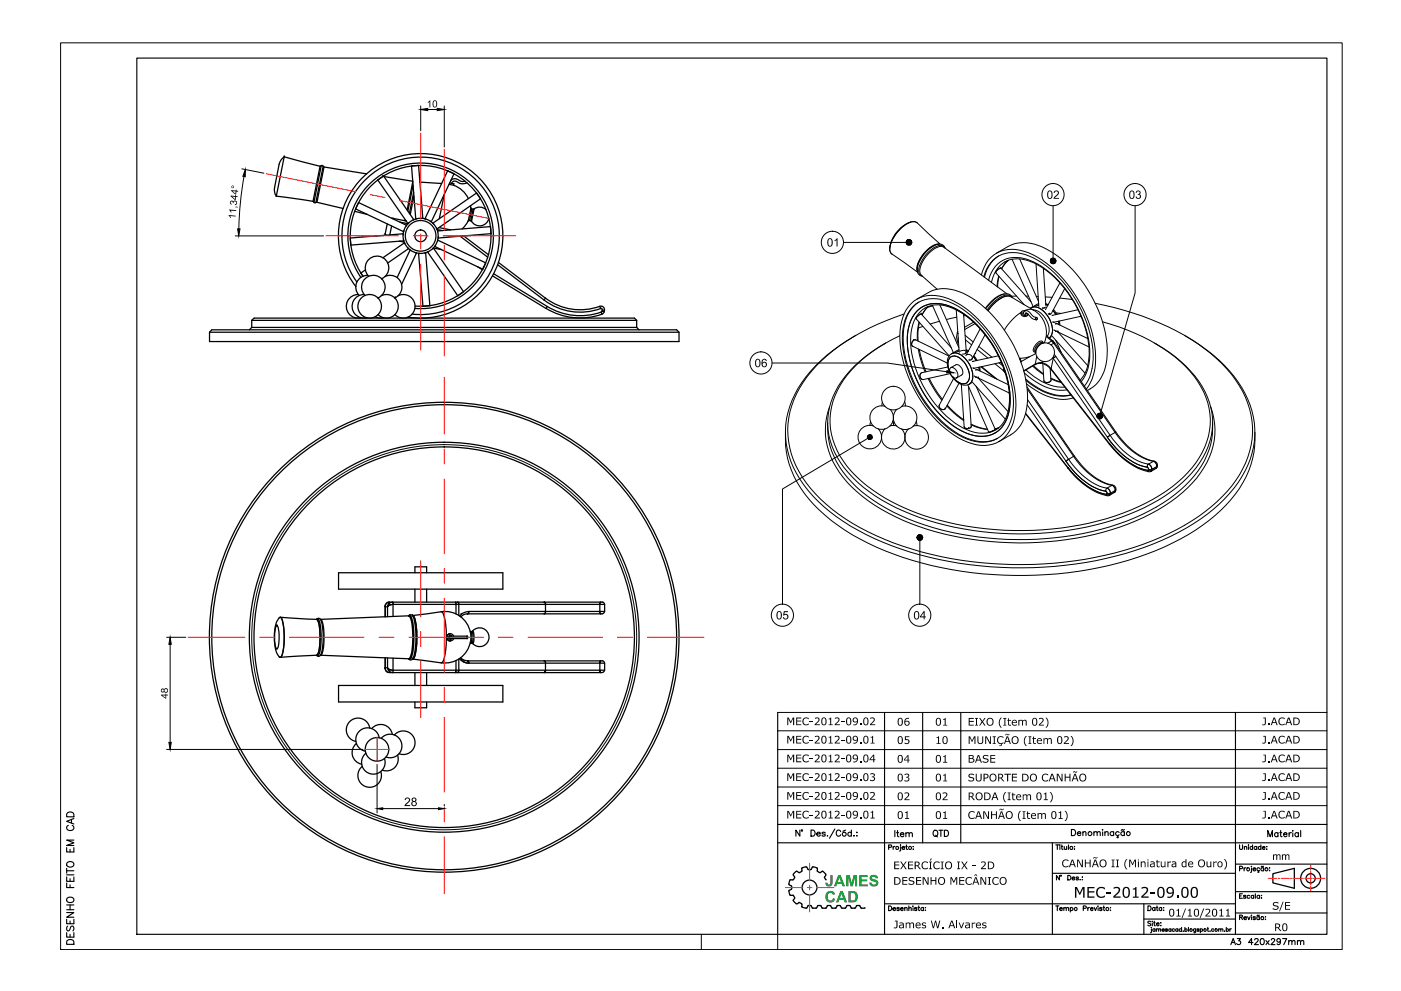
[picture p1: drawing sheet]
<svg xmlns="http://www.w3.org/2000/svg" width="420mm" height="297mm" viewBox="0 0 420 297" stroke-linecap="round" stroke-linejoin="round" font-family="sans-serif">
<!-- layer: CONTORNO -->
<g fill="none" stroke="#000" stroke-width=".38">
<path d="M82.8 58.8l11 1.5M85.2 47a3.7 3.7 0 0 0-1.5 2.2l-1.3 6.9a3.7 3.7 0 0 0 .5 2.7M85.2 47l10.8 2.8-2.1 10.6M85.2 47l-2.3 11.8M96 49.8l.3-.1-2.2 10.9-.2-.3M96.3 49.7l.3-.1 .6 .4M96.9 49.8l-2.2 10.9M97.2 50.1l-2.1 10.5 7.8 1.9M97.2 50.1l12.8 2M115.2 52.9l8.6 1.4M123.8 54.5l-1.7 8.4M123.9 55.5l-1.6 7.8"/>
<path d="M124.1 57.7l-1.3 6.2M124.1 58.8l-1.1 5.5M125.9 54.6l6.5 .4M133.2 58.3l-1.4 7.2M134.7 55.3l1.3 .2M134.8 54.8l1.3 .3-.1 .4M135.2 54.1a1.94 1.94 0 0 1 2.9 .1l.5 .2 .9-.1M136 55.5a7.7 7.7 0 0 1 4.5 4M140.1 54.8a2.96 2.96 0 0 1-3.3-.5 .95 .95 0 0 0-1.4 .7M94.1 60.6l.3 .2 .3-.1M95 60.6l-.3 .1M106.4 63.3l3.6 .9"/>
<path d="M115.5 70v.5M116.1 67.1l-.6 2.9 .3 .5-.3-.5M117.4 67.7l-.5 2.7M117.5 65.4h.4M117.9 65.6l3.9 .6M119.7 72.3l1.6 .3M119.9 66.6l2.5 .5M120.9 70.4v-.3l-15.9 1.2 .2 2.2 15.9-1.3-.1-.4M121.5 73.1l-.2-.3-6.5 4.5M121.5 65.8l-.1 .4M121.7 67.8l.2-.3-14.4-6.8-.8 1.9 14.3 6.8 .1-.3M121.7 66.1v.1"/>
<path d="M122.3 74.3l.2 .2-6.2 4.3M123.3 75.1l-.3-.2-3.9 8.3M123.8 66l.3-.2-9.1-13-1.7 1.1 9.1 13.1 .2-.2M124.6 75.7l.3 .1-4.4 9.4M126.5 65.4l.3 .1-1.3-15.9-2.1 .2 1.3 15.8 .4-.1M127.3 75.9l.3-.1 1.3 15.8-2.1 .2-1.3-15.8h.4M127.8 65.7l-.4-.1 6.9-14.4 1.9 .9-6.9 14.4-.3-.2M130 74.4l9 13-1.7 1.3-9.1-13.2 .4-.1M130 74.4l-.3 .2M130 74.4l2.4 .4M130.1 67.2l-.3-.3 13.1-9.1 1.2 1.8-13.1 9-.1-.3M131.1 68.8l1.5 .3"/>
<path d="M131.2 72.3l.1-.3 14.4 6.8-.9 1.9-14.4-6.8 .2-.3M131.3 69.6l-.1-.4 15.9-1.3 .2 2.1-15.9 1.3 .1-.3M131.6 68.2l3.5 .7M138 70.8l8.3 6.3M139 70.7l7.5 5.7M140.8 66.1h-.3l-1.9 2.5M141.1 61.6l.1 .8 .3 .2M141.2 66.1l.2 .2M141.2 62.3l-.8 4M141.5 62.7h.4l-.7 3.5-.4-.1zM141.9 62.7a3.2 3.2 0 0 1 3.9 .1M142.2 62.7l-.8 3.7"/>
<path d="M143.1 79.9l1.6 1M146.6 65.4a2.82 2.82 0 0 1-2.3 2.3 2.82 2.82 0 0 1-2.9-1.4M149.2 79.3l14 10.6M149.5 78.7l14.1 10.7M62.8 99.6h140.8M63.5 98.9h139.4l.7 .7v2.8h-140.8v-2.8zM75.5 98.1h115.4M75.5 96h115.4M75.5 96l.7-.7h114.1l.6 .7M75.5 98.1l-.7 .8M75.5 96v2.1M106.7 85.9a24.7 24.7 0 0 1 10-38 24.7 24.7 0 0 1 33.9 19.9 24.7 24.7 0 0 1-28.2 27.3"/>
<path d="M107 84.5a23.6 23.6 0 0 1 10.4-35.7 23.6 23.6 0 0 1 32.1 18.7 23.6 23.6 0 0 1-25.9 26.7M107.5 88.3a3.5 3.5 0 0 0-3.6 3.9 3.5 3.5 0 0 0 4.4 3M108.2 83.2a21.8 21.8 0 0 1 9.9-32.8 21.8 21.8 0 0 1 29.6 17 21.8 21.8 0 0 1-23.3 25M109.2 88.3a3.5 3.5 0 0 0-3.6 3.9 3.5 3.5 0 0 0 4.4 3M109.5 88.6a3.5 3.5 0 0 1 .3-5.3 3.5 3.5 0 0 1 5.2 1 3.5 3.5 0 0 1-1.7 5M109.6 80.9l-1.4 .9 .7 1a21.1 21.1 0 0 1 9.4-31.7 21.1 21.1 0 0 1 28.7 16.4 21.1 21.1 0 0 1-22.5 24.2M110.3 82.5a3.5 3.5 0 0 0-3.3 2.2 3.5 3.5 0 0 0 .7 3.9M110.6 82.8a3.5 3.5 0 0 1 .3-5.3 3.5 3.5 0 0 1 5.2 1 3.5 3.5 0 0 1-1.7 5.1M112.5 94.9l1.5 .4 1-.1M113.5 89.2l-.1 .1M114.3 88.6a3.5 3.5 0 0 1 5.1 3.8 3.5 3.5 0 0 1-6 1.9M114.5 88.5v.1"/>
<path d="M114.6 83.5l-.1 .1M115.4 82.9a3.5 3.5 0 0 1 4.8 1.7 3.5 3.5 0 0 1-1.8 4.7M118.5 89.2l-.1 .1M119.4 88.6a3.5 3.5 0 0 1 5 3.8 3.5 3.5 0 0 1-6 1.9M147.7 82.7l16.1 9.8M148.1 82.1l16 9.8M163.2 89.9a17.9 17.9 0 0 0 16.9 2.6M163.6 89.4l-.4 .5M163.6 89.4a17.2 17.2 0 0 0 16.3 2.4M163.8 92.4a19 19 0 0 0 17.1 1.5l.3-.5M164.1 91.9a18.7 18.7 0 0 0 16.3 1.5l.1-.1M164.1 91.9l-.3 .6"/>
<path d="M179.9 91.8l.2 .7M179.9 91.8a1.04 1.04 0 0 1 1.4 1.2M180.1 92.4l.4 .1 .1 .4M180.3 93.6l.2 .6M180.6 92.9l-.1 .4 .7 .1M180.6 92.9l.7 .1-.1 .4M190.9 98.1l.8 .8M190.9 96v2.1M101.5 171.7h49.3v4.9h-49.3zM124.4 171.7v-1.8h3.5v1.8M124.4 176.6v3.9M127.9 176.6v3.9"/>
<path d="M82.9 187.6l.1-.1a9 9 0 0 1 .5 5.9l-.4 1.1a3.5 3.5 0 0 1-.7-3 8.2 8.2 0 0 1 .5-3.9zM83.7 185.2l.4-.2a11.4 11.4 0 0 1 1.1 7 9.3 9.3 0 0 1-1.1 5l-.4-.1M83.8 185.1h.4a15.4 15.4 0 0 1 .9 9l-.4 2-.5 .9a3.7 3.7 0 0 1-1.8-3.5 13.8 13.8 0 0 1 .9-7.7zM84 185l10.9 .6M94.9 185.6l.2 .1a13.7 13.7 0 0 1 .8 7.5l-.3 2.1-.7 1.1M94.9 196.4l-10.9 .6M94.9 185.6h.1M94.9 196.4h.1M95 185.6l.3-.1a10 10 0 0 1 1 6 8.7 8.7 0 0 1-1 5.1l-.3-.2M95 185.6l.6-.3a3.3 3.3 0 0 1 1.2 3.2l.1 .8a17.4 17.4 0 0 1-.7 7l-.6 .4-.6-.3M96.1 185.6h.1M96.1 185.6l26.4-1a.93 .93 0 0 1 1.1-.2 .93 .93 0 0 1 .5 1 23.4 23.4 0 0 1-.3 12l-.6 .4-.7-.3"/>
<path d="M96.1 185.6a4.7 4.7 0 0 1 1 3.8l.1 .8a11.3 11.3 0 0 1-.9 6.2h-.2M96.1 196.4h.1M96.1 196.4l26.4 1.1M115.5 181.7v.2M115.5 181.8v3.1M115.5 181.8v.1M115.5 197.2v3.1M115.5 181.9h.7M116.2 181.9v2.9M116.2 197.2v3M116.5 181.2l.1-.2a.72 .72 0 0 1 1.3-.3v.5l-1 .2-.7 .5zM116.8 180.5a1.24 1.24 0 0 0-1.3 1.4"/>
<path d="M116.8 180.5l63.8-.1 .5 .2 .2 .5M116.8 180.5a1.23 1.23 0 0 0-1.3 1.3M117.7 180.5l.2 .7M117.9 181.2h63.4v2.1h-40.7l-.2 .6-.2 .1a2.61 2.61 0 0 0-2 .9M117.9 181.2l-1 .2-.7 .5M117.9 181.2v3.6M117.9 197.3v3.6M122.5 184.6l.4-.2a6.7 6.7 0 0 1 1.2 4.3v.9a16.8 16.8 0 0 1-1 7.9l-.4 .1-.2-.1a5.2 5.2 0 0 0 1.2-4.1l.1-.9a15.9 15.9 0 0 0-1.1-7.8zM122.5 197.5h.1M122.5 184.6h.1M123.7 184.5l8.8-1.1a15.4 15.4 0 0 1 1.3 8.6 11.3 11.3 0 0 1-1.3 6.6l-8.8-1.1h.2a12.7 12.7 0 0 0 1.1-7.4 10.3 10.3 0 0 0-1.1-5.5zM132.3 183.4a7.7 7.7 0 0 1 8.9 7.6 7.7 7.7 0 0 1-8.9 7.6"/>
<path d="M135.1 190.5l.3 .2M135.1 190a1.06 1.06 0 0 0-1.1 1 1.06 1.06 0 0 0 1.1 1.1M135.4 191.4l-.3 .2M135.5 190.7a.54 .54 0 0 0-.8 0 .54 .54 0 0 0 0 .7 .54 .54 0 0 0 .8 0M136.1 190.7a1.05 1.05 0 0 0-1.6-.5 1.05 1.05 0 0 0 0 1.7 1.05 1.05 0 0 0 1.6-.5M136.6 180.5l.2 .7zM136.8 181.2v2.8M136.8 198v2.9M137.2 180.5l.4 .5v3.5M137.6 197.6v3.4l-.4 .6M138.2 197.2l.9 .6 1.3 .4 .2 .4a2.84 2.84 0 0 1-2.7-1.2l.4 .5a3.3 3.3 0 0 0 2.3 .9M140 190.8l.3 .2-.2 .4z"/>
<path d="M140.1 190.7l.2 .3-.2 .4zM140.1 190.7h-4.8a.41 .41 0 0 0-.6 .3 .41 .41 0 0 0 .6 .4h4.8M141 189.2l.2 .1M141.2 189.3a4.7 4.7 0 0 1 0 3.5M141.2 192.8h-.2M141.2 189.3h.3M141.2 192.8h.3M141.5 189.3a4.7 4.7 0 0 1 0 3.5M141.5 189.3l.2-.1a1.04 1.04 0 0 1 .4 1.3v1.1a1.02 1.02 0 0 1-.4 1.2M141.5 192.8h.2M141.7 189.2a2.82 2.82 0 0 1 4.1-.2 2.82 2.82 0 0 1 0 4 2.82 2.82 0 0 1-4.1-.2M163.2 180.5l.3 .3 .1 .4-.1-.4z"/>
<path d="M163.2 198.1l.4 .4v2.4M163.6 183.3l-.1 .4-.3 .3 .3-.2zM163.6 181.2v2.1M179.9 183.3l.2 .7zM179.9 181.2v2.1M179.9 198.8v2.1M180 198.2l.1-.1-.2 .7zM180 180.6l.1-.1-.2 .7zM181.3 183.3l-.2 .4-.5 .3h-40.4l.2-.1 .2-.6-.6 .1a3.4 3.4 0 0 0-2.1 1.2M181.3 198.7l-.2-.4-.5-.2h-40.4l.2 .1 .2 .6h40.7v2.1h-63.4M101.5 205.5h49.3v4.9h-49.3zM110.9 218.2a3.5 3.5 0 0 0-6-2 3.5 3.5 0 0 0 1.8 6"/>
<path d="M111.5 218.4a3.5 3.5 0 0 1 3.6-1.1 3.5 3.5 0 0 1 2.6 2.8M115.5 200.3l.3 .8 .7 .5M115.5 200.2a1.25 1.25 0 0 0 1.3 1.4h63.8M115.5 200.2v.1M115.5 200.2h.7M116.2 200.2l.4 .4 1.3 .3-.1 .5a1.22 1.22 0 0 1-1.6-1.2zM116.2 200.2l.5 .4 1.2 .3M124.4 210.4v1.7h3.5v-1.7M124.4 201.6v3.9M127.9 201.6v3.9M136.8 200.9l-.2 .7zM163.6 200.9l-.1 .5-.3 .2 .3-.2z"/>
<path d="M179.9 200.9l.2 .7zM181.3 200.9l-.2 .5-.5 .2M106.9 222.8a3.5 3.5 0 0 0-1.2 3.7 3.5 3.5 0 0 0 2.8 2.6M108.6 229.7a3.5 3.5 0 0 0 1.3 6.1 3.5 3.5 0 0 0 4.3-4.5M109.7 225.8a3.5 3.5 0 0 0 1.3 6.1 3.5 3.5 0 0 0 4.3-4.6M113.7 221.1a3.5 3.5 0 0 0-5.9-1.9 3.5 3.5 0 0 0 1.8 6M114.3 221.3a3.5 3.5 0 0 1 6.1 1.4 3.5 3.5 0 0 1-4.7 4.2M118.3 220.3a3.5 3.5 0 0 1 6.1 1.5 3.5 3.5 0 0 1-4.7 4.1M119.2 226.4a3.5 3.5 0 0 1-.8 3.7 3.5 3.5 0 0 1-3.8 .7"/>
<circle cx="126.1" cy="70.7" r="5.3"/>
<circle cx="126.1" cy="70.7" r="4.6"/>
<circle cx="126.1" cy="70.7" r="1.76"/>
<circle cx="110.9" cy="91.8" r="3.5"/>
<circle cx="133.2" cy="191" r="70.4"/>
<circle cx="133.2" cy="191" r="69.7"/>
<circle cx="133.2" cy="191" r="58.4"/>
<circle cx="133.2" cy="191" r="57.1"/>
<circle cx="113.1" cy="224.6" r="3.5"/>
</g>
<g fill="#000">
<circle cx="85.2" cy="47" r=".19"/>
<circle cx="114.8" cy="52.9" r=".19"/>
<circle cx="118.5" cy="89.3" r=".19"/>
<circle cx="145" cy="80.2" r=".19"/>
<circle cx="83" cy="187.5" r=".19"/>
<circle cx="83" cy="194.5" r=".19"/>
<circle cx="115.5" cy="181.6" r=".19"/>
<circle cx="116.5" cy="181.2" r=".19"/>
<circle cx="116.6" cy="181" r=".19"/>
<circle cx="123.7" cy="184.5" r=".19"/>
<circle cx="123.7" cy="197.5" r=".19"/>
<circle cx="138.3" cy="197.9" r=".19"/>
<circle cx="138.3" cy="184.2" r=".19"/>
<circle cx="139" cy="198.4" r=".19"/>
<circle cx="139" cy="183.7" r=".19"/>
<circle cx="115.5" cy="200.5" r=".19"/>
<circle cx="116.5" cy="200.9" r=".19"/>
<circle cx="116.6" cy="201.1" r=".19"/>
</g>
<!-- layer: COTAS -->
<g fill="none" stroke="#000" stroke-width=".3">
<path d="M126.2 31.8v7.4M128.3 32.8h2.8M133.2 31.8v12.3M72.5 50.6l6.6 1.3M73.2 52.9l-1.1 7.8-.5 7.9M70.5 70.7h26.5M267.5 76.1l7.7 5.5M273.1 66.6a9.7 9.7 0 0 0-6.3 7.8M274.7 66.6a5.1 5.1 0 0 0-4.7 2.1 8 8 0 0 0-3 6.8l.5 .6M274.8 66.6l.3 .2M275.1 66.8a3.1 3.1 0 0 0-3.8 .7 10.4 10.4 0 0 0-4.5 7.5l.7 1.1M275.1 66.8l6.9 6.4"/>
<path d="M281.6 73.2a8.1 8.1 0 0 0-6 5l-.5 1.4v1.7M283.4 74.3a1.62 1.62 0 0 0-2.5-.5 9.5 9.5 0 0 0-5.4 7.7 1.27 1.27 0 0 0 1 1.2M283.4 74.4a2.03 2.03 0 0 0-3.3-.7 9.9 9.9 0 0 0-5 7.3 1.61 1.61 0 0 0 1.5 1.8M298.8 75.9a14.1 14.1 0 0 1 7.7-3.2 19.1 19.1 0 0 1 12.7 5.8 39.7 39.7 0 0 1 12.9 26.2 13.2 13.2 0 0 1-4.3 11.3l-1.7 1.1M299.5 76.7a10 10 0 0 0-4.3 6.4M303.5 77.7l6.4 14.2 1.6-.5M305.8 77.6l5.7 12.8M310.7 79.1l.8 12.8M273.2 91a9.9 9.9 0 0 1 11.1-1.5 33.2 33.2 0 0 1 15.8 15.2 32.4 32.4 0 0 1 4.3 19.7 9.8 9.8 0 0 1-7.9 9 17.3 17.3 0 0 1-12.9-4.8 38.8 38.8 0 0 1-13.8-28 13.6 13.6 0 0 1 3.4-9.6zM273.8 91.9a9.7 9.7 0 0 1 10.9-1.4 33.9 33.9 0 0 1 16.8 18.6 25.6 25.6 0 0 1 1.6 17 8.9 8.9 0 0 1-11.9 5.9 31.1 31.1 0 0 1-16.6-15.8 29.4 29.4 0 0 1-3.5-19 11.1 11.1 0 0 1 2.7-5.3zM274.8 95.6l9.9 11.1M275 93.2a9.1 9.1 0 0 1 10.5-1.2 32.1 32.1 0 0 1 15.7 18.5 22.7 22.7 0 0 1 .9 14.7 8.2 8.2 0 0 1-10.7 5.2 27.7 27.7 0 0 1-15-13.6 28.3 28.3 0 0 1-4-18.4 11.4 11.4 0 0 1 2.6-5.2z"/>
<path d="M275 89.7a13.8 13.8 0 0 1 7.6-3.2 19.2 19.2 0 0 1 12.7 5.8 38.5 38.5 0 0 1 12.9 27.7 11.9 11.9 0 0 1-5.1 10.4l-3.5 1.9M275.4 92.9a9.6 9.6 0 0 1 10.7-.6 33.6 33.6 0 0 1 16.3 22.3 16.3 16.3 0 0 1-1.6 13.1 8.3 8.3 0 0 1-10 2.5 29.7 29.7 0 0 1-15.6-15.8 24.5 24.5 0 0 1-2.3-17.8 9.7 9.7 0 0 1 2.5-3.7zM275.6 96.5l-.5 3.3v2.3M275.6 90.5a11.8 11.8 0 0 0-4.7 10.9 36.9 36.9 0 0 0 16.5 28.7 13.1 13.1 0 0 0 10.8 1.7l1-.4M275.7 96.7a16.2 16.2 0 0 0-.3 5.5M275.8 94.3l-.8 .7-.2 .6M275.9 93.6a8.2 8.2 0 0 1 9.6-1.3 26.4 26.4 0 0 1 11.7 10.5 30.4 30.4 0 0 1 5.5 17.5 9.9 9.9 0 0 1-4.1 8.6 10.2 10.2 0 0 1-9.9-.7 32.5 32.5 0 0 1-15.6-26.9l.1-1.3a10.6 10.6 0 0 1 2.7-6.4zM276.2 94.1h.1M276.3 94.2h-.4M276.3 94.2a2.12 2.12 0 0 0-1.5 1.4M276.3 94.2l9 10M276.7 97.8l-1.3 .5"/>
<path d="M278.5 91.8l-1.1 1.1-.9 1.4M278.5 91.8l-1.1 1.1-.9 1.5M279.6 91.5l6.3 14.2M279.7 91.7l-1.5 .4M281.1 86.7l-4.8-4.2a4.2 4.2 0 0 1 .7-4.7 8.4 8.4 0 0 1 5.3-4l.8 .3 18.9 14M281.7 96.3l-2.8 .8M281.9 91.4l5.6 12.8M286.8 92.9l.9 12.7M286.9 95.1l-3.1 .7M287.1 99.6l.2 .4zM287.2 99.3l-.5 2.8M289 94.2l.8 11.3"/>
<path d="M289.5 94.6l-.5 .1M291.9 96.6l-2.6 1.5M292.4 97l-3.1 1.8M293.9 98.6l-4.2 8M294.3 82.4a9.4 9.4 0 0 1 12.8-7.1 30.2 30.2 0 0 1 15.2 12.8 33.5 33.5 0 0 1 6 23 12.9 12.9 0 0 1-2.5 5.5M295 82.9a9 9 0 0 1 12.3-6.6 30.9 30.9 0 0 1 16.4 15.4 30.2 30.2 0 0 1 3.8 18.8 11.2 11.2 0 0 1-2.3 5.2M296.5 84a8.3 8.3 0 0 1 10.8-6.5 27.1 27.1 0 0 1 15 13.2 28.5 28.5 0 0 1 4.3 18.4 11.1 11.1 0 0 1-2.3 5.3M297.3 84.6a8 8 0 0 1 11.6-6.3 25.7 25.7 0 0 1 12.4 11 27.6 27.6 0 0 1 5 19.7 9.8 9.8 0 0 1-2.4 4.9M298.6 81.8l8.5 9.5M299.5 82.7l-.5 3.2M299.6 82.9l-.4 3.1M299.7 80.5l-.8 .7-.3 .6"/>
<path d="M300.1 80.3h.1M300.2 80.4h-.4M300.2 80.4a2.12 2.12 0 0 0-1.6 1.4M300.2 80.4l9 10M300.4 80.5l.9-1.4 1.1-1.1-2 2.6M301.4 88.1a9 9 0 0 0-5.9 4.3M303.5 89.2a2.47 2.47 0 0 0-3.6-.1l-2 1.6-1.8 2.2M303.6 89.2a2.32 2.32 0 0 0-3.4-.8 11.4 11.4 0 0 0-4.5 4.1M304.9 88.7l-1.5 .1M306.3 93.6a15.8 15.8 0 0 0-5.1 5.3M306.9 94a1.03 1.03 0 0 1 .8-.9 1.03 1.03 0 0 1 1.1 .6l1.1 1.1 1 .3M306.9 93.8l-.1 .1"/>
<path d="M307.1 93.5a.45 .45 0 0 0 0 .7 .45 .45 0 0 0 .7-.3v-.1M307.2 93.1l.6-.2a2.47 2.47 0 0 1 2.1 0l-6.7-3.9a4.3 4.3 0 0 0-4.4 1.4l-2.5 2.7M307.5 93.1a.75 .75 0 0 0-1 .2 .75 .75 0 0 0 0 1l.3 .2a1.04 1.04 0 0 0 1.5-.4 1.06 1.06 0 0 1-1.3 .8 1.06 1.06 0 0 1-.8-1.2M307.6 94.2h.1M307.6 94.2l.1-.4 .3 .1a3.8 3.8 0 0 0 2.8 2M307.6 93.9l.1 .2M307.7 88.7l.8 .1M309.3 92.2a3.8 3.8 0 0 1 4.4 1.9 6.7 6.7 0 0 1 1.6 6.4l-.6 .8 .5-.3M309.3 92.2l-.3 .2M309.8 91.9l-.5 .3M310.8 88.8l.5 .1M311.5 91.4l-.1 .1"/>
<path d="M311.5 91l-1.3 .7M312.9 80.4l.8 11.3M313.4 92.2l-.8 .1h.7M313.5 89l2 .1M313.6 91l.7 .3M313.6 91.2l.6 .3M314.5 94.1h.6M314.7 94.2h.1M315.2 94l-.8 .1M315.2 94h.1M315.8 96.5l.3 .1M315.8 93.1l.9 1.2"/>
<path d="M315.9 92.8l1.1 1.4M316.1 98.9l10.5 5.1M316.7 93.8l1.5 .2M316.8 99.2l-.3 .1M317 97l-.5 .1 .5-.1 9.2 4.5M317.2 99.5l9 10.1M317.3 99.5h.1M317.4 96.3l.2 1M317.7 96.2l.2 1.2M317.8 89.3l3.8 .5M317.9 84.8l-4.4 8M319.3 86.5l-3.9 7.3"/>
<path d="M323.3 92.9l-7.8 1.7M323.9 94.9h.3M324.2 94.8l-8 1.8-.5-.1M328.4 90.9a79.6 79.6 0 0 1 34.6 15 32.1 32.1 0 0 1 12.5 20.3 27.4 27.4 0 0 1-8.9 22.6 66 66 0 0 1-29.2 16.1 114.9 114.9 0 0 1-69.4-2.2 57.7 57.7 0 0 1-26.1-17.9 25.1 25.1 0 0 1 .2-31.9 54.9 54.9 0 0 1 23.7-16.8l5.3-2M330.6 96.4a55.7 55.7 0 0 1 24.9 13.4 22.2 22.2 0 0 1 6.9 20.9 30.5 30.5 0 0 1-14.6 17.7 76.4 76.4 0 0 1-35.1 10.4 88.6 88.6 0 0 1-43-7.3 40.8 40.8 0 0 1-17.8-14.8 20.5 20.5 0 0 1 2.2-24.4l1.3-1.5a41.4 41.4 0 0 1 10.2-8M231.5 108.8h34.6l17.8 2.6M256.7 100.5a44.8 44.8 0 0 0-18.3 17.7 25 25 0 0 0 2.7 27.1 54.9 54.9 0 0 0 23.6 17.2 114.7 114.7 0 0 0 70 4.1 73 73 0 0 0 30.9-15.4 29.8 29.8 0 0 0 10.7-22.5 30.3 30.3 0 0 0-10.7-20.8l-5.6-4.4-4.8-3M265.6 102.8a35 35 0 0 0-15.8 16.2 21 21 0 0 0 4.6 22.7 49.1 49.1 0 0 0 21.3 13.4 93.7 93.7 0 0 0 65.3-1.9 43.6 43.6 0 0 0 18.8-14.5 20.7 20.7 0 0 0-1.5-26 40.6 40.6 0 0 0-12-9.9M269.8 100.6l-4.2 2.2M273.7 103.8l10.4 5M274 102h.1M274 102a1.17 1.17 0 0 0-.3 1.8"/>
<path d="M274.6 101.9h-.5M274.6 101.9a1.19 1.19 0 0 0-.9 1.9M274.6 101.9l10 4.8M275.4 104.6l.6 2.7 1.4 4.2M275.7 104.7l.8 3.3 1.2 3.4M276.2 111.8a1.11 1.11 0 0 0-.3 1.2 1.11 1.11 0 0 0 1 .8M276.4 111.7h.1M278.4 113.5l2.2 4 1.9 2.5M278.7 113.4l1.8 3.2 2.1 3.1M284.2 110l-7.7 1.7a1.08 1.08 0 0 0-.6 1.2 1.08 1.08 0 0 0 1.1 .9l8-1.8M284.8 111.4a3.4 3.4 0 0 1 .5-4.5 3.3 3.3 0 0 1 3.8 1.6 6.1 6.1 0 0 1 1.4 5.4 2.17 2.17 0 0 1-3.6 .3l-1.1-1.2M284.9 110.4a1.3 1.3 0 0 1 2 .9 1.1 1.1 0 0 1 .4 1.3 1.1 1.1 0 0 1-1 .7 2.5 2.5 0 0 1-1.4-2.9z"/>
<path d="M285.1 110.2l1.6-.8a2.01 2.01 0 0 1 1.7 3l-1.5 .9M285.4 106a4 4 0 0 1 4.5 2 5.8 5.8 0 0 1 1.2 6.9l-.4 .3M285.4 106a3.6 3.6 0 0 0-1 4.5 6.2 6.2 0 0 0 5.2 5l1.1-.3M285.9 105.7l-.5 .3M286 113.5l-4.3 7.9a1.09 1.09 0 0 0 .5 1.2 1.09 1.09 0 0 0 1.4-.2M287.4 101.2l-.4 1.7M287.5 105.2v.1M287.6 104.8l-1.3 .7M287.6 114.9l-4 7.5M287.6 105.2l-1.7 .5M288 105.3l1.4-.2 .4 .4-.3 .4M288.3 115.2l.9 12.7"/>
<path d="M289.4 100.5l2.5 2M289.5 106h-.1M289.5 101.9l1.9 1.5M289.7 104.8l.7 .3M289.7 105l.6 .3M289.8 105.6l-.4 .5h-.8M289.9 106.4a.99 .99 0 0 1 1.4 .1 .99 .99 0 0 1-.1 1.4M290.3 115.4l6.2 14.1M290.5 115.9l.8 11.9M290.8 108h.1M291.3 114.8l-.6 .4M291.6 114.5l9.9 11.2"/>
<path d="M291.9 106.8l.8 1.3M292.1 106.6l.9 1.4M292.2 112.7l10.5 5.1M292.6 105.9l-.3 .2M292.7 115.8l5.8 12.9M292.8 113l-.2 .1M293 104.7l3.3 2.6M293.1 110.8l-.5 .1 .6-.1 9.2 4.5M293.3 113.3h.1M293.3 113.3l9 10.1M293.4 113.3h.1M293.6 110.1l.1 1"/>
<path d="M293.6 103.9l3.9 3.2M293.8 110l.1 1.2M294.2 110l4.2 3.4M294.4 109.9l4.7 3.8M295.4 100.3l-3.9 7.3-.4 .3h-.6M298.4 109l2.5 2.1 .2-.5a.43 .43 0 0 0-.2 .5 .43 .43 0 0 0 .4 .3v.1M299.4 106.7l-7.8 1.7M299.6 108.8l1.2 .9M300.3 108.6l-8.1 1.8-.4-.1 .4 .1M300.9 111.1l.4 .4M301.3 111.5l.2 .3M305.8 107.5l.4 .9"/>
<path d="M306 107.4l-.2 .1 .4 .9M307.2 111.8a16 16 0 0 0 12.8 5.1M307.6 113.6a17.2 17.2 0 0 0 12.5 4.9l1.1-.2M307.7 110.9a16.7 16.7 0 0 0 11.6 5.1M307.7 114.1a16.7 16.7 0 0 0 12.4 4.5l1.1-.2M307.9 115.1a17.7 17.7 0 0 0 11.9 4.6l2.1-.4M308 116l14.2 20.7a19.4 19.4 0 0 0 12 8.9 1.33 1.33 0 0 1 0 2M308.1 116.6l13.9 20.2-1.5 .9a20.6 20.6 0 0 0 10.4 8.4l1.1 .2M308.2 119.8l12.3 17.9M308.7 107l-2.5 1.4M309.7 109.7l3.2 2.6M309.9 109.6l3 2.4"/>
<path d="M310.4 109.3l.1-.2-3.5 2M310.4 109.3l-3.3 2M310.5 109.1l-.1 .2M310.6 105.9l-2 1-2.9 .5M310.9 106.8l-.4 2.3a3.2 3.2 0 0 1 4.3 .9l.4 .5M311.1 103.4a1.33 1.33 0 0 1 1.8-.6 2.58 2.58 0 0 0-2.2 2.8 1.44 1.44 0 0 1 .4-2.2zM312 108.9l.4-.3 .2 .3M312 108.9l-1.6 .4M312 108.9h.6M312 108.9h.1M312.5 108.7h.1M312.6 102.9a2.82 2.82 0 0 1 3.6 2.2 2.82 2.82 0 0 1-2.7 3.3 2.82 2.82 0 0 1-2.9-3.1"/>
<path d="M312.6 102.9a3.4 3.4 0 0 0-1.9 2.4M312.6 108.9h.1M312.6 108.9a5.4 5.4 0 0 1 2.6 1.8M312.7 109l.4 5.1M312.8 102.8a.75 .75 0 0 0-.7-.7 .75 .75 0 0 0-.8 .5l-.2 .2a2.36 2.36 0 0 0-1.1 2.6l.6 .1M313.8 100.9l1.6 1.3h.3M313.8 100.6l1.9 1.6M314 100.8a5.1 5.1 0 0 0-1-6l-1.5-1.4-1.6-.5a7.8 7.8 0 0 1 3.3 9.9M314.2 102.9l1.2-.7 .6 .7-.8 .4M314.4 114.6h.1M314.9 110.4l.3 3.6M315.1 113.6l3.2 1.1"/>
<path d="M315.1 113.3l3 1.2M315.2 114a1.29 1.29 0 0 1-2.1 .1M315.2 110.7v-.2l17.6 22.5-.1 .2M315.2 110.7l17.5 22.5M315.2 110.5v.2M315.5 100.7l9.9 11.2M315.7 102.2h-.3l.6 .7 .3-.1M315.7 102.2l.6 .6M315.9 107.4l-.7 3.1M315.9 107.3l.7-.5 16.3 23.7-.8 .6zM316.2 106.3l.4 .5-.7 .6-.2-.2M316.3 102.8l-.3 .1 18.4 26.7 .3-.1-.2 .1a18.8 18.8 0 0 0 11.4 8.7"/>
<path d="M316.3 102.8l18.4 26.7a19.8 19.8 0 0 0 11.9 8.9 1.28 1.28 0 0 1 0 2M316.6 102l1.6 3.6M235.6 129.6a28.9 28.9 0 0 0 10.2 23.4 70.5 70.5 0 0 0 30.7 15.8 116 116 0 0 0 70.1-3.7 56.4 56.4 0 0 0 23.9-17 27.4 27.4 0 0 0 5.9-18.5M248.2 126.7a24.2 24.2 0 0 0 8.6 19.2 63.4 63.4 0 0 0 31.1 14.2 93 93 0 0 0 54.6-5.9 39.9 39.9 0 0 0 18.7-16.1 21 21 0 0 0 2.5-11.4M248.8 121.9a21 21 0 0 0 4 21.2 50 50 0 0 0 22.7 14.7 95.1 95.1 0 0 0 65.2-1.7 45.6 45.6 0 0 0 19.4-14.4 20.6 20.6 0 0 0 3-19.8M261.1 126.4l-.2 1.1M261.9 127.6a3.5 3.5 0 0 0-4.5 2.7 3.5 3.5 0 0 0 3 4.2 3.5 3.5 0 0 0 4-3.4M263.4 128.5l.7 1.2 .3 1.3M264.6 120.6l-.1 1M265.4 128.5a3.5 3.5 0 0 0 1.1 5.8 3.5 3.5 0 0 0 4.9-3.2M265.5 121.8a3.5 3.5 0 0 0-4.6 2.6 3.5 3.5 0 0 0 3.1 4.3 3.5 3.5 0 0 0 3.9-3.4M266.9 122.7l.8 1.1 .2 1.4"/>
<path d="M267.8 126.2l.2 1.3M268.1 126.5l-.2 1.1M268.9 127.7l-1.2-.2-.9 .2M270.4 121.8a3.5 3.5 0 0 1 4.6 3.6 3.5 3.5 0 0 1-5.1 3 3.5 3.5 0 0 1-.9-5.7M270.4 128.6l.7 1.1 .3 1.3M271.3 120.4l.2 1.3M273.8 127.7a3.5 3.5 0 0 1 4.6 3.6 3.5 3.5 0 0 1-5 3 3.5 3.5 0 0 1-.9-5.7M274.8 126.3l.2 1.3M281.7 121.4a1.08 1.08 0 0 0 .5 1.3 1.08 1.08 0 0 0 1.4-.3M283.5 122.5h.1M283.9 121.7l2.1 2.1 3 2.3M284.1 121.4l2.4 2.4 2.5 2"/>
<path d="M290.5 128.4h.1M291.2 127.4l2.1 .8 2.9 .5M291.2 127.1l2.6 1.1 2.3 .4M291.3 127.8a1.29 1.29 0 0 1-2.1 .1M297.9 129h.1M298.5 128.7l-.9 .5-1.1 .3M298.5 128.7l-2 .8M299.5 128.2l-1.1 .3M307.6 124.1l12.7 16.2a20.3 20.3 0 0 0 12.1 8.3l1.8-1M307.6 123.9l12.8 16.3a19.3 19.3 0 0 0 11.5 8v-.8a19.1 19.1 0 0 1-11.4-8l-.8-1.2M308.1 121.4l11.6 16.8M320.5 137.7l-.8 .5"/>
<path d="M320.5 137.7l-.8 .5a19.8 19.8 0 0 0 12 9l-.1-.2a.54 .54 0 0 1 .4-.7 .54 .54 0 0 1 .7 .5 .6 .6 0 0 1 0 1.1 .6 .6 0 0 1-.9-.5l-.1-.2M322 136.8l.2-.1-.2 .1a19.4 19.4 0 0 0 11.5 8.7M332.1 131.1a19.7 19.7 0 0 0 12 9M332.2 131l.6-.5a21.9 21.9 0 0 0 10.6 8.4l1 .2-.3 .4v.6a19.2 19.2 0 0 1-11.9-9.1zM332.7 133.2l.1-.2a18.4 18.4 0 0 0 11.6 7.9l1 .1-.2 .3M332.7 133.2a21.3 21.3 0 0 0 11.9 8.2l.6-.1M332.8 133a18.4 18.4 0 0 0 11.6 7.9v-.3M334.4 129.6l-1.5 .9M344.4 139.1l1.5-.8 .8 .7 .2 .8-1.5 .9-.3-1.1zM344.4 139.1l.7 .5a.68 .68 0 0 1 0 1.2l-.7-.2M346.2 138.2l-.3 .1 .8 .7 .2 .8 .2-.2M346.9 139.8v.3l-1.5 .9"/>
<path d="M347.1 139.9l-.5 .5M320.4 140.2l-.1 .1 .1-.1a20.5 20.5 0 0 0 11.4 8M333 147.9a.62 .62 0 0 1-1.1 .2l-.1 .2 .3 .3M333.5 145.5l.8 .6 .1 .9M333.5 145.5l-1.5 .8 .9 .9 .1 .7M333.7 145.4l-.2 .1 .8 .6 .1 .9 .3-.3M334.4 147.3l-.2 .3M334.4 147.3l-1.7 1.2 .2-.3M334.4 147l-1.4 .9M334.4 147v.3M334.6 147l-.4 .6M344.1 140.1l.3 .5"/>
<path d="M344.2 141l.4 .4M345.4 141l-.2 .3M345.4 140.7v.3M346.6 140.4l-1.4 .9M346.9 140.1l-.3 .3M50 191h5.7M51 193.1v29.4M50 224.6h58.9M113.1 229.1v14.6M114.8 242.4h16.7M133.2 241.1v.4"/>
<circle cx="315.8" cy="58.3" r="3.3"/>
<circle cx="340.4" cy="58.3" r="3.3"/>
<circle cx="310.8" cy="95.5" r=".32"/>
<circle cx="310.9" cy="95.5" r=".32"/>
<circle cx="228.2" cy="108.8" r="3.3"/>
<circle cx="267.9" cy="119.3" r="3.5"/>
<circle cx="133.2" cy="191" r="57.7"/>
<circle cx="234.6" cy="184.4" r="3.3"/>
<circle cx="275.8" cy="184.4" r="3.3"/>
</g>
<!-- layer: CENTRO -->
<g fill="none" stroke="#f00" stroke-width=".3">
<path d="M126.2 39.9v25.8M79.9 52.1l26.8 5.4M111.1 58.3l4.3 .9M133.2 44.8v24.2M97.7 70.7h21.8M119.8 60.1l26.8 5.4M124 70.7h4.4M126.2 70.2v4.4M126.2 79.1v25.9M132.9 70.7h21.8M133.2 73.5v4.4M133.2 82.4v24.3"/>
<path d="M133.2 113.1v17M133.2 134.6v4.4M133.2 143.5v22.4M126.2 168.1v16.7M133.2 170.4v4.4M133.2 179.3v22.3M56.4 191h17M77.9 191h4.5M86.8 191h22.4M113.7 191h4.4M122.6 191h22.4M126.2 189.3v4.5"/>
<path d="M126.2 198.3v16.8M149.5 191h4.4M158.4 191h22.3M185.2 191h4.5M194.2 191h16.9M133.2 206.1v4.5M133.2 215.1v22.3M109.4 224.6h7.5M113.1 220.8v7.5M133.2 241.9v4.5M133.2 250.8v17"/>
</g>
<!-- layer: COTAS -->
<path d="M126.2 32.8l2.1-.3v.7zM131.1 32.5l2.1 .3-2.1 .4zM73.6 50.8l-.1 2.2-.7-.2zM71.3 68.6h.7l-.4 2.1zM284 111.1l2 .6-2.1 .1zM51 191l.4 2.1h-.8zM50.6 222.5h.8l-.4 2.1zM113.1 242.4l1.7-.3v.6zM131.5 242.1l1.7 .3-1.7 .3z" fill="#000" stroke="#000" stroke-width=".3"/>
<g fill="#000">
<path d="M128.3 30.6l.7-.5v2.1h-.2v-1.7l-.4 .3zM316.1 57.4l.6-.3 .8 .3-.1 .9-1 1h1.2v.3h-1.7l.2-.5 1.2-1.2-.1-.4-.3-.2-.4 .1-.2 .4h-.3zM340.8 57.3l.7-.2 .5 .4 .1 .4-.4 .4 .4 .2 .1 .6-.5 .5h-.6l-.5-.5 .3-.2 .4 .5 .6-.3-.2-.6-.5-.1v-.3l.5-.2v-.4l-.4-.2-.4 .5h-.3zM69.1 60.3l.6-.2 .2 .4 .3-.4h.5l.3 .4v.6l-.5 .4-.1-.3 .5-.2-.1-.5-.6-.1-.2 .5h-.2l-.1-.5h-.3l-.3 .3 .4 .4-.1 .3-.4-.4zM68.6 64.4l2.1 .3v.2l-1.7-.2 .3 .5-.3 .1zM68.7 62.8l2.1 .2v.3l-1.6-.2 .2 .6-.2-.1zM70.7 61.9l.6 .3h-.7zM235.1 183.2h1.2v.3h-1l-.1 .7 .8-.2 .4 .6-.1 .8-.5 .3-.7-.1-.3-.5 .3-.1 .2 .4h.5l.3-.3v-.5l-.3-.3-1 .2zM121.5 239.3l.8-.3 .7 .5-.1 .7-1.2 1.1h1.3v.3h-1.7l.3-.6 1.1-1.1-.1-.4-.4-.2-.4 .2-.1 .3h-.4z"/>
<path d="M129.9 30.3l.7-.2 .4 .3 .1 1.2-.4 .6h-.6l-.3-.4zM130.2 30.3l-.2 .4v.9l.5 .4 .3-.2v-1.1l-.2-.4z"/>
<path d="M69.4 56a.41 .41 0 0 1 .8 0 .41 .41 0 0 1-.8 0zM69.5 56a.25 .25 0 0 0 .5 0 .25 .25 0 0 0-.5 0z"/>
<path d="M69.2 58.6l1.3 .2v-.3h.3v.3h.5v.3l-.5-.1-.1 1-.3-.1-1.3-1.1zM69.6 58.9l.9 .8v-.7z"/>
<path d="M69.3 57l1.4 .1v-.3l.3 .1-.1 .3h.5v.3l-.5-.1-.1 .9h-.2zM69.7 57.3l.9 .8 .1-.7z"/>
<path d="M314.3 57.4l.7-.3 .6 .6v1.5l-.5 .4h-.5l-.4-.4-.2-1.3zM314.6 57.4l-.3 1.2 .2 .6 .3 .2 .5-.3 .1-1-.3-.7z"/>
<path d="M338.9 57.4l.7-.3 .5 .4 .1 1.5-.5 .6h-.5l-.5-.4-.1-1.3zM339.2 57.4l-.2 .4-.1 .9 .1 .4 .4 .3 .5-.3 .1-1-.2-.6z"/>
<path d="M226.8 107.7l.8-.1 .4 .6v1.2l-.5 .7-.6-.1-.4-.5v-1.2zM227 107.8l-.2 .4v1l.2 .6h.4l.3-.4v-1.1l-.2-.5z"/>
<path d="M228.6 107.9l.8-.4 .5 .5 .1 .2h-.3l-.6-.4-.4 .8v.2l.7-.4 .5 .4 .1 .8-.4 .4-.6 .1-.6-.5v-1zM228.7 109.3a.55 .55 0 0 0 1.1 0 .55 .55 0 0 0-1.1 0z"/>
<path d="M233.1 183.4l.8-.3 .5 .6v1.4l-.5 .6h-.5l-.4-.4-.2-1.1zM233.4 183.5l-.2 1.4 .2 .4 .4 .1 .4-.5v-.9l-.3-.5z"/>
<path d="M274.3 183.4l.8-.3 .5 .6v1.4l-.5 .6-.6-.1-.4-.5v-1.1zM274.6 183.5l-.2 1.5 .3 .4h.4l.3-.4v-1.1l-.3-.5z"/>
<path d="M277 183.1h.3v1.7h.3v.3h-.3v.5h-.3v-.5h-1.1v-.3zM277 183.7l-.8 1.1h.8z"/>
<path d="M48.4 206.6l.5-.3 .3 .4 .3-.4h.5l.3 .3v.7l-.4 .4-.4-.1-.3-.3-.2 .2-.4 .1-.4-.5zM48.4 207a.35 .35 0 0 0 .7 0 .35 .35 0 0 0-.7 0zM49.3 207a.45 .45 0 0 0 .9 0 .45 .45 0 0 0-.9 0z"/>
<path d="M48.3 208.2h1.3v-.3h.2v.3h.5v.3h-.5v.9h-.2l-1.3-1zM48.7 208.5l.9 .6v-.6z"/>
<path d="M123.6 239.2l.9-.1 .4 .4v.5l-.4 .2 .4 .3 .1 .5-.5 .6h-.7l-.4-.4v-.6l.4-.4-.4-.4zM123.8 239.7a.41 .41 0 0 0 .8 0 .41 .41 0 0 0-.8 0zM123.7 240.9a.52 .52 0 0 0 1 0 .52 .52 0 0 0-1 0z"/>
</g>
<!-- layer: 0 -->
<g fill="none" stroke="#000" stroke-width=".3">
<path d="M253 72.7h18.8M315.8 61.7v15.7M340.4 61.7v26.1l-10.4 36.1M260.2 131.4l-25.5 15.2v34.5M275.9 161.9v19.2"/>
<circle cx="249.6" cy="72.6" r="3.3"/>
</g>
<g fill="#000">
<path d="M250.3 72l.9-.6v2.5h-.3v-2l-.6 .4z"/>
<path d="M248.3 71.6l.8-.2 .6 .5v1.4l-.6 .6h-.5l-.4-.4-.1-1zM248.6 71.7l-.2 .5 .1 1.1 .6 .4 .3-.5v-1l-.2-.5z"/>
</g>
<g fill="#000" stroke="#000" stroke-width=".3">
<path d="M272.6 72.7h.8v.3zM315.8 78.2v.9l-.3-.1zM329.8 124.7l-.2 .8-.3-.2zM275.9 160.3h.3l-.3 .8z"/>
<path d="M271.8 73l.2 .2 .6-.5zM272 73.2l.6-.5-.3 .7zM272.6 72.7l-.3 .7 .3 .1z"/>
<path d="M272 72.1l-.2 .2 .8 .4zM271.8 72.3l.8 .4h-.8zM271.8 72.7v.3l.8-.3z"/>
<path d="M272.6 72.7v.8l.3-.1zM272.6 72.7l.6 .5-.3 .2zM272.6 72.7l.6 .5 .2-.2z"/>
<path d="M272.6 71.8v.9l.3-.8zM272.3 71.9l.3-.1v.9zM272 72.1l.6 .6-.3-.8z"/>
<path d="M272.6 72.7h.8v-.4zM272.6 72.7l.6-.6 .2 .2zM272.9 71.9l-.3 .8 .6-.6z"/>
<path d="M315 78.2l.1 .3 .7-.3zM315.1 78.5l.7-.3-.6 .6zM315.8 78.2l-.6 .6 .3 .2z"/>
<path d="M315.2 77.6l.6 .6-.3-.8zM315.2 77.6l.6 .6-.7-.3zM315.1 77.9l-.1 .3h.8z"/>
<path d="M315.8 78.2v.9l.4-.1zM315.8 78.2l.6 .6-.2 .2zM315.8 78.2l.6 .6 .2-.3z"/>
<path d="M316.2 77.4l-.4 .8 .6-.6zM315.8 77.4h.4l-.4 .8zM315.5 77.4l.3 .8v-.8z"/>
<path d="M315.8 78.2l.8 .3 .1-.3zM315.8 78.2l.8-.3 .1 .3zM315.8 78.2l.8-.3-.2-.3z"/>
<path d="M260.2 131.4l.3 .2 .4-.6zM260.9 131v.7l-.4-.1zM260.9 131v.7l.3-.1z"/>
<path d="M260.5 130.4l-.3 .3 .7 .3zM260.2 130.7l.7 .3h-.7zM260.2 131v.4l.7-.4z"/>
<path d="M260.9 131l.3 .6 .3-.2zM260.9 131h.6v.4zM260.9 131h.6v-.3z"/>
<path d="M261.2 130.4l-.3 .6 .6-.3zM260.9 130.3l.3 .1-.3 .6zM260.5 130.4l.4 .6v-.7z"/>
<path d="M329 124.5v.3l.8-.1zM329 124.8l.8-.1-.7 .4zM329.1 125.1l.2 .2 .5-.6z"/>
<path d="M329.8 124.7l-.2 .8h.3zM329.8 124.7l.4 .7-.3 .1zM329.8 124.7l.4 .7 .3-.2z"/>
<path d="M329.4 124l.4 .7-.1-.8zM329.2 124.2l.2-.2 .4 .7zM329.2 124.2l-.2 .3 .8 .2z"/>
<path d="M329.8 124.7l.7 .5 .1-.3zM329.8 124.7l.8-.1v.3zM329.8 124.7l.8-.1v-.3z"/>
<path d="M330.3 124.1l-.5 .6 .8-.4zM330 123.9l.3 .2-.5 .6zM329.7 123.9l.1 .8 .2-.8z"/>
<path d="M275.1 160.8l-.1 .3h.9zM275 161.1h.9l-.8 .3zM275.1 161.4l.2 .3 .6-.6z"/>
<path d="M275.3 161.7l.3 .2 .3-.8zM275.9 161.1v.8h-.3zM275.9 161.1v.8h.3z"/>
<path d="M275.6 160.3l.3 .8v-.8zM275.3 160.5l.3-.2 .3 .8zM275.3 160.5l-.2 .3 .8 .3z"/>
<path d="M275.9 161.1l.3 .8 .3-.2zM275.9 161.1l.7 .3-.1 .3zM275.9 161.1l.7 .3 .1-.3z"/>
<path d="M275.9 161.1h.8l-.1-.3zM275.9 161.1l.6-.6 .1 .3zM276.2 160.3l-.3 .8 .6-.6z"/>
</g>
<!-- layer: Formato -->
<path d="M18.2 12.8h384.3v271.8h-384.3zM233.2 219h164.7M233.2 213.5h164.7M233.2 235.9h164.7M233.2 230.3h164.7M233.2 224.7h164.7M233.2 241.5h164.7" fill="none" stroke="#000" stroke-width=".3"/>
<g fill="none" stroke="#000" stroke-width=".34">
<path d="M41 17.4h356.9v262.6h-356.9zM233.2 213.5v33.6h164.7M265.3 213.7v11M276.7 213.7v11M288.1 213.7v11M370.5 213.5v11.1M265.3 224.8v5.5M265.3 230.4v5.5M265.3 236v5.5M276.7 224.8v5.5M276.7 230.4v5.5M276.7 236v5.5"/>
<path d="M288.1 224.8v5.5M288.1 230.4v5.5M288.1 236v5.5M370.5 224.7v5.4M370.5 230.3v5.5M370.5 235.9v5.5M20 254.1v1.3h2.2v-1.3M20.1 243.8a1.22 1.22 0 0 1 2.1 .3v.7h-2.2zM20.3 258.5a1 1 0 0 1 1.4-.2 1 1 0 0 1 .2 1.4 1 1 0 0 1-1.4 .2 1 1 0 0 1-.2-1.4zM20.5 247.4a.78 .78 0 0 0-.5 .9 .78 .78 0 0 0 .8 .6 .91 .91 0 0 0 1.1-.2 .91 .91 0 0 0 0-1.2l-.3-.1M21 254.6v.8M21.4 245.7v1"/>
<path d="M22.2 251.8h-2.2l2.2 .8-2.2 .8h2.2M22.2 245.3l-2.2 .9 2.2 .8M233.2 252.6h164.7M239.9 248.8v1.8l-1.2-1.8v1.8M243.2 248.8h.6a.96 .96 0 0 1 .7 .9 .96 .96 0 0 1-.7 .9h-.6zM245 250h1a.57 .57 0 0 0-.8-.4 .57 .57 0 0 0-.2 .8 .57 .57 0 0 0 .8 .1l.2-.1M247.5 249.7l-.4-.3-.5 .1v.4l.8 .2 .1 .3-.4 .2-.6-.2M248.1 250.5h.2zM250.4 248.5l-1.6 2.8M252.1 249.3a.67 .67 0 0 0-.8-.5 .67 .67 0 0 0-.5 .7 .75 .75 0 0 0 .2 1 .75 .75 0 0 0 1-.1l.1-.2M253.6 248.8l-.8 .3M255.3 249.7a.59 .59 0 0 0-.8-.1 .59 .59 0 0 0 0 .9 .59 .59 0 0 0 .8-.1"/>
<path d="M255.3 248.8v1.8M256 250.5h.2zM256.9 249.5h.2zM257 250.5v.1zM265.3 241.6v38.4M266.5 254l.8-.2v-.4l-.8-.1v1.3M267.9 253.7v.9M268.4 253.7l-.5 .4M268.4 248.9v1.9M268.9 249.6h.6M269.2 248.9v1.5l.1 .3 .3 .1M270 253.3h.1"/>
<path d="M270 250.1h1.1a.59 .59 0 0 0-.7-.5 .59 .59 0 0 0-.5 .6 .59 .59 0 0 0 .5 .6l.7-.3M270.1 253.8v1l-.3 .3M270.5 254.1h.8a.42 .42 0 0 0-.6-.3 .42 .42 0 0 0-.1 .6l.3 .2 .4-.2M271.7 249.9l.4-.3 .5 .1v1.1M271.7 253.7h.4M271.7 249.6v1.2M271.8 253.3v1.1l.4 .2M272.6 249.9l.5-.3 .4 .1 .1 1.1M273.9 253.7h.1M273.9 254.5h.1M276.7 241.6v11M280 249.1a.87 .87 0 0 1 1.3 .2 .87 .87 0 0 1-.4 1.3 .88 .88 0 0 1-1.1-.4 .88 .88 0 0 1 .2-1.1z"/>
<path d="M280.6 250.3l.5 .6M281.6 248.8h1.2M282.2 248.8v1.9M283.2 248.8h.7a1.01 1.01 0 0 1 .6 1 1.01 1.01 0 0 1-.6 .9h-.7zM288.1 241.6v11M315.6 252.6v27.4M316.6 253.3h1M317.1 253.3v1.3M317.8 253.3h.1M317.9 253.8v.8M318.3 253.7h.4M318.4 253.3v1.1l.4 .2"/>
<path d="M319.2 253.7v.9l.7-.2M319.9 253.7v.9M320.4 253.3v1.3M321.3 248.6h.7a.98 .98 0 0 1 .6 .9 .98 .98 0 0 1-.6 1h-.7zM322.3 253.7h.1M322.3 254.5h.1M323.1 249.8h1a.57 .57 0 0 0-.6-.5 .57 .57 0 0 0-.5 .6 .57 .57 0 0 0 .5 .6l.6-.3M324.8 249.6l.4-.3 .4 .1 .1 1.1M324.8 249.3v1.2M328.1 249.6l.4-.3 .4 .1 .1 1.1M328.1 249.3v1.2M329 249.6l.5-.3 .4 .1 .1 1.1"/>
<path d="M330.7 248.6v.2zM330.7 249.4v1.1M331.4 249.6l.4-.3 .4 .1 .1 1.1M331.4 249.3v1.2M334 249.5a.59 .59 0 0 0-.9-.1 .59 .59 0 0 0 0 .9 .59 .59 0 0 0 .9-.1M334 249.3v1.2M335.1 250.5l.3 .5h-.4M335.6 249.5a.59 .59 0 0 0-.8-.1 .59 .59 0 0 0 0 .9 .59 .59 0 0 0 .8-.1M337.2 248.6l-.3 .3-.3-.3-.4 .3M337.2 249.5a.59 .59 0 0 0-.9-.1 .59 .59 0 0 0 0 .9 .59 .59 0 0 0 .9-.1M337.2 249.3v1.2M370.5 241.5v5.5"/>
<path d="M370.5 247.1v32.9M370.5 259h27.4M371.7 253.3l.1 1.1 .3 .2 .5-.2v-1.1M373.2 254l.6-.2 .1 .8M373.2 253.7v.9M374.4 253.3h.1M374.4 253.8v.8M375.3 259.7h.1M375.6 253.9a.43 .43 0 0 0-.6-.1 .43 .43 0 0 0 0 .7 .43 .43 0 0 0 .6-.1M375.6 253.3v1.3M376.9 253.9a.45 .45 0 0 0-.7-.1 .45 .45 0 0 0 0 .7 .45 .45 0 0 0 .7-.1M376.9 253.7v.9"/>
<path d="M378.1 253.9a.43 .43 0 0 0-.6-.1 .43 .43 0 0 0 0 .7 .43 .43 0 0 0 .6-.1M378.1 253.3v1.3M378.6 254.1h.8a.43 .43 0 0 0-.5-.4 .43 .43 0 0 0-.4 .5 .43 .43 0 0 0 .4 .4l.5-.2M378.9 259.6l-.2 .3-.3-.3-.2 .3M379.9 253.7h.1M379.9 254.5h.1M380.2 250.8v-1.9l.7 1.9 .7-1.9v1.9M383.3 249.8a.57 .57 0 0 0-.9-.1 .57 .57 0 0 0 0 .9 .57 .57 0 0 0 .9-.1M383.3 249.6v1.2M383.8 249.6h.6M384.1 248.9v1.5v.3l.4 .1M385 250.1h1a.59 .59 0 0 0-.7-.5 .59 .59 0 0 0-.5 .6 .59 .59 0 0 0 .6 .6l.6-.3"/>
<path d="M386.6 249.6v1.2M387.3 249.6l-.4 .1-.3 .4M387.7 248.9v.2zM387.7 249.7v1.1M389.4 249.8a.59 .59 0 0 0-.9-.1 .59 .59 0 0 0 0 .9 .59 .59 0 0 0 .9-.1M389.4 249.6v1.2M390.1 248.9v1.9M20 279.5v1.4h2.2v-1.4M20 275.6v1.3h2.2v-1.3M20 273.5h2.2l-2.2 1.4h2.2M20 264.7v1.3h2.2M20 262.9v1.3h2.2v-1.3"/>
<path d="M20 272.7h2.2M20 271.2h2.2M20 262.2h2.2M20 261h2.2M20 260.3v1.4M20.1 269.3a1.07 1.07 0 0 1 1.3-.4 1.07 1.07 0 0 1 .6 1.2 1.08 1.08 0 0 1-1.3 .4 1.08 1.08 0 0 1-.6-1.2zM20.3 277.6l-.3 .5 .3 .9 .4-.1 .6-1.2 .6-.1a.97 .97 0 0 1 0 1.4M21 263.4v.8M21 265.2v.8M21 271.2v1.5M21 276.1v.8M265.3 270.9h105.2"/>
<path d="M266.5 271.5a.72 .72 0 0 1 .9 .7 .72 .72 0 0 1-.9 .7zM267.8 272.4h.8a.44 .44 0 0 0-.7-.3 .44 .44 0 0 0 .1 .8h.3l.3-.2M269.7 272.2l-.3-.2-.4 .2 .6 .3v.4h-.4l-.2-.2M270.1 272.4h.8a.44 .44 0 0 0-.7-.3 .44 .44 0 0 0 .1 .8h.3l.3-.2M271.3 272.3l.4-.3 .3 .1v.8M271.3 272v.9M272.6 272.3l.3-.3 .3 .1 .1 .8M272.6 271.5v1.4M273.7 271.6h.1M273.8 272.1v.8M275 272.2l-.3-.2-.5 .2 .7 .3v.4h-.4l-.3-.2M275.3 272h.5"/>
<path d="M275.5 271.5l.1 1.4h.2M277 272.2a.45 .45 0 0 0-.7-.1 .45 .45 0 0 0 0 .7 .45 .45 0 0 0 .7-.1M277 272v.9M277.6 272h.1M277.6 272.8h.1M315.6 261.8h54.9M316.6 271.5h1M317.1 271.5v1.4M317.7 262.4v1.4l-.9-1.4v1.4M317.8 272.4h.8a.44 .44 0 0 0-.7-.3 .44 .44 0 0 0 .1 .8h.3l.3-.2M319 272.3l.4-.3 .3 .1 .1 .8M319 272v.9"/>
<path d="M319.8 272.3l.3-.3 .3 .1 .1 .8M320.2 262.4h.5a.71 .71 0 0 1 .5 .7 .71 .71 0 0 1-.5 .7h-.5zM321 272.2a.45 .45 0 0 1 .6-.1 .45 .45 0 0 1 0 .7 .45 .45 0 0 1-.6-.1M321 272v1.4M321.5 263.2h.8a.44 .44 0 0 0-.5-.3 .44 .44 0 0 0-.4 .4 .44 .44 0 0 0 .5 .5l.4-.2M323.4 263l-.6-.1v.3l.6 .4-.3 .2-.4-.2M323.9 263.6h.1M324.6 262.9h.1M324.6 263.6h.1M324.9 272.3l.7-.1 .1-.5-.8-.2v1.4M326.2 272v.9M326.7 272l-.5 .4"/>
<path d="M327 272.4h.8a.44 .44 0 0 0-.7-.3 .44 .44 0 0 0 .1 .8h.3l.3-.2M328.1 272l.4 .9 .4-.9M329.2 271.6h.1M329.3 272.1v.8M330.5 272.2l-.3-.2-.5 .2 .7 .3v.4h-.4l-.3-.2M330.8 272h.5M331 271.5l.1 1.4h.2M333.1 272h.1M333.1 272.8h.1M343 270.9v9.1M343 275.5h27.5M344.3 271.5h.4a.75 .75 0 0 1 .5 .7 .75 .75 0 0 1-.5 .7h-.4z"/>
<path d="M345.1 276.3l-.3-.2-.6 .2 .2 .4 .7 .4-.3 .4-.6-.2M345.5 276.2h.1M345.6 276.7v.8M346 276.6h.4M346.2 276.1v1.2l.3 .2M346.4 272.2a.45 .45 0 0 0-.7-.1 .45 .45 0 0 0 0 .7 .45 .45 0 0 0 .7-.1M346.4 272v.9M346.8 272h.4M346.8 277h.8a.44 .44 0 0 0-.7-.3 .44 .44 0 0 0 .1 .7l.4 .1 .2-.2M347 271.5v1.4h.3M348.1 277.4h.1M348.1 276.6h.1"/>
<path d="M348.4 272.2a.43 .43 0 0 0-.7 0 .43 .43 0 0 0 0 .6 .43 .43 0 0 0 .7-.1M348.4 272v.9M349 272.8h.1M349 272h.1M370.5 267.3h27.4M370.5 273.7h27.4M371.7 260.4l.8-.1 .1-.5-.9-.2v1.4M371.7 274.9h.8l.1-.5-.9-.1v1.3M371.7 268.5h.6M372.2 274.9l.4 .7M372.6 267.9h-.9v1.4h.9M373.1 275.1h.7a.44 .44 0 0 0-.5-.3 .44 .44 0 0 0-.4 .4 .44 .44 0 0 0 .5 .4l.4-.1"/>
<path d="M373.1 260.1v.9M373.6 260.1l-.3 .1-.2 .3M373.6 268.5l-.6-.1v.3l.6 .4-.2 .2-.5-.2M374.2 274.8l.3 .8 .4-.8M374.8 268.5a.43 .43 0 0 0-.6 0 .43 .43 0 0 0 0 .6 .43 .43 0 0 0 .6 0M375.3 260.2v1l-.3 .3M375.3 274.4h.1M375.3 274.8v.8M375.8 260.5h.8a.44 .44 0 0 0-.7-.3 .44 .44 0 0 0 .1 .8h.3l.3-.2M376 268.5a.43 .43 0 0 0-.7 0 .43 .43 0 0 0 0 .6 .43 .43 0 0 0 .7 0M376 268.4v.9M376.5 274.9l-.7-.1v.3l.6 .2 .1 .2-.3 .1-.4-.1"/>
<path d="M376.5 267.9v1.4M377.4 261l.1 .4h-.3M377.7 274.3l-.2 .2-.3-.2-.2 .2M377.7 274.9a.43 .43 0 0 0-.7 0 .43 .43 0 0 0 0 .6 .43 .43 0 0 0 .7 0M377.7 274.8v.8M377.8 260.3a.45 .45 0 0 0-.7-.1 .45 .45 0 0 0 0 .7 .45 .45 0 0 0 .7-.1M377.8 268.5a.45 .45 0 0 0-.7 0 .45 .45 0 0 0 0 .6 .45 .45 0 0 0 .7 0M377.8 268.4v.9M378.3 268.4h.1M378.3 269.1h.1M378.9 260.3a.45 .45 0 0 0-.6-.1 .45 .45 0 0 0 0 .7 .45 .45 0 0 0 .6-.1M378.9 260.1v.9"/>
<path d="M379.5 274.8h.1M379.5 275.5h.1M380.8 260.1h.1M380.8 260.9h.1M20.1 282a1.2 1.2 0 0 1 1.4-.3 1.2 1.2 0 0 1 .7 1.4h-2.2zM21 280v.9M369.1 283.1l.7-1.8 .7 1.8M369.4 282.5h.9M371.1 281.3h.9l-.5 .7a.62 .62 0 0 1 .4 1 .62 .62 0 0 1-1-.2M375.8 282.5h-1.3l.8-1.2v1.8M376.3 281.7l.3-.4h.4l.3 .4-.2 .6-.9 .8h1.2M378.2 281.4l.3-.1a.95 .95 0 0 1 .7 .9 .95 .95 0 0 1-.7 .9h-.3l-.3-.8z"/>
<path d="M379.7 281.9l.9 1.2M380.6 281.9l-.9 1.2M381.3 281.7l.3-.4h.3l.4 .4-.3 .6-.9 .8h1.3M384 281.9a.55 .55 0 0 1-.7 .5 .55 .55 0 0 1-.3-.9 .55 .55 0 0 1 .9 .1l.1 .3a.86 .86 0 0 1-.7 1.2l-.3-.2M384.7 281.3h1.2l-.9 1.8M386.5 282.3l.4-.4 .5 .1v1.1M386.5 281.9v1.2M387.4 282.3l.5-.4 .4 .1 .1 1.1M389.1 282.3l.4-.4 .4 .1 .1 1.1M389.1 281.9v1.2M390 282.3l.5-.4 .4 .1 .1 1.1"/>
<circle cx="240.5" cy="249" r=".19"/>
<circle cx="253.2" cy="250" r=".6"/>
<circle cx="269.1" cy="254.2" r=".45"/>
<circle cx="272.9" cy="254.2" r=".45"/>
<circle cx="321.3" cy="254.2" r=".45"/>
<circle cx="326.9" cy="249.8" r=".59"/>
<circle cx="338.4" cy="249.8" r=".59"/>
<circle cx="318.2" cy="262.5" r=".15"/>
<circle cx="322.6" cy="272.4" r=".45"/>
<circle cx="332.1" cy="272.4" r=".45"/>
<circle cx="374.3" cy="260.6" r=".45"/>
<circle cx="378.6" cy="275.2" r=".45"/>
<circle cx="379.8" cy="260.6" r=".45"/>
</g>
<g fill="#000">
<path d="M236.1 215.1h.4l.7 1.2 .6-1.2h.4v2.3h-.4v-2l-.6 1.4-.8-1.4v2h-.3zM238.8 215.1h1.5v.3h-1.2v.6h1.2v.3h-1.2v.8h1.2v.3h-1.5zM240.8 215.4l.8-.4 .9 .2v.4l-.5-.3-.6 .1-.4 .5v.6l.3 .6h.7l.5-.3v.4l-1.1 .2-.5-.3-.3-.6zM242.9 216.2h1v.3h-1zM244.4 215.2l.8-.2 .5 .3v.8l-1 1h1.2v.3h-1.6v-.3l1.2-1.2-.2-.5-.9 .1zM248.5 215.4l.8-.3v2h.4v.3h-1.2v-.3h.5v-1.5h-.5zM250.4 215.2l.8-.2 .5 .3v.8l-1 1h1.2v.3h-1.6v-.3l1.2-1.3-.2-.4-.9 .1zM252.3 216.2h1v.3h-1zM257.9 216.9h.4v.5h-.4zM261 215.2l.8-.2 .5 .3-.1 .9-.9 .9h1.2v.3h-1.6v-.3l1.2-1.3-.2-.4-.9 .1zM282.8 215.5l.8-.3v2.1h.5v.2h-1.3v-.2h.5v-1.6h-.5zM290.5 215.2h1.5v.3h-1.2v.6h1.2v.3h-1.2v.8h1.2v.3h-1.5z"/>
<path d="M292.4 215.2h.9v.2h-.3v1.9h.3v.2h-.9v-.2h.3v-1.9h-.3zM293.6 215.2h.4l.6 .9 .6-.9h.4l-.8 1.1 .8 1.2h-.4l-.6-1-.7 1h-.3l.8-1.2zM300.1 215.1l.4 .1-.6 .6-.1 1.2 .7 1.1h-.5l-.5-1.3 .1-.8zM300.9 215.2h.9v.2h-.3v1.9h.3v.2h-.9v-.2h.3v-1.9h-.3zM302.3 215.3h.3v.5h.6v.2h-.6v1.1l.6 .1v.3l-.8-.2-.1-1.3h-.2zM305.4 215.8l.3 .2 .8-.3 .3 .3 .8-.3 .3 .4v1.4h-.3v-1.3l-.2-.2-.6 .2v1.3h-.3v-1.4h-.7l-.1 1.4h-.3zM311.6 215.3l.8-.1 .5 .3v.7l-1.1 1h1.3v.3h-1.6v-.4l1.2-1.2-.1-.4-1 .1zM313.5 215.1l.5 .1 .4 1v1l-.5 .9h-.4l.6-.8 .1-1zM378.9 215.1h.7v1.9l-.4 .4h-.6v-.3h.5l.2-.2v-1.6h-.4zM380.3 216.9h.4v.5h-.4zM383.9 215.2l.8-.2 .6 .2v.4l-.5-.3-.7 .1-.4 .5v.6l.3 .5 .7 .1 .6-.3-.1 .4-1 .2-.6-.4-.2-1zM236.1 237.4h.4l.7 1.3 .6-1.3h.4v2.3h-.4v-2l-.6 1.4-.8-1.4v2h-.3z"/>
<path d="M236.1 231.8h.4l.7 1.3 .6-1.3h.4v2.3h-.4v-2l-.6 1.4-.8-1.4v2h-.3zM236.1 226.2h.4l.7 1.3 .6-1.3h.4v2.3h-.4v-2l-.6 1.4-.8-1.4v2h-.3zM236.1 220.6h.4l.7 1.2 .6-1.2h.4v2.3h-.4v-2l-.6 1.3-.8-1.3v2h-.3zM238.8 237.4h1.5v.3h-1.2v.6h1.2v.3h-1.2v.9h1.2v.2h-1.5zM238.8 231.8h1.5v.3h-1.2v.6h1.2v.3h-1.2v.8h1.2v.3h-1.5zM238.8 226.2h1.5v.3h-1.2v.6h1.2v.2h-1.2v.9h1.2v.3h-1.5zM238.8 220.6h1.5v.2h-1.2v.7h1.2v.3h-1.2v.8h1.2v.3h-1.5zM240.9 237.7l.6-.3 1 .2v.3l-1.1-.2-.4 .5v.7l.3 .5 .6 .1 .6-.3v.3l-1 .2-.7-.3-.2-1.1zM240.8 232.2l.9-.5 .8 .3v.3l-.5-.3-.6 .1-.4 .5v.7l.3 .5 .7 .1 .5-.3v.3l-1.1 .2-.5-.3-.3-.6zM240.8 226.5l.7-.3 1 .1v.4l-1-.3-.5 .6v.6l.3 .5 .7 .1 .5-.3v.4l-.9 .2-.7-.3-.3-.6zM240.9 220.9l.6-.4 1 .2v.4l-1.1-.3-.4 .6v.7l.3 .4 .6 .1 .6-.3v.4l-1 .2-.7-.4-.2-1zM242.9 238.6h1v.3h-1z"/>
<path d="M242.9 232.9h1v.3h-1zM242.9 227.3h1v.3h-1zM242.9 221.7h1v.3h-1zM244.4 237.5l.9-.1 .4 .3v.8l-1 1h1.2v.2h-1.6v-.3l1.2-1.2-.2-.5-.9 .1zM244.4 231.9l.8-.2 .5 .3v.8l-1 1h1.2v.3h-1.6v-.3l1.2-1.2-.2-.5-.9 .1zM244.4 226.3l.9-.1 .4 .3v.7l-1 1h1.2v.3h-1.6v-.4l1.2-1.1-.1-.5-.6-.1-.4 .2zM244.4 220.7l.9-.2 .4 .3v.8l-1 1h1.2v.3h-1.6v-.3l1.2-1.2-.2-.5-.9 .1zM248.5 237.7l.8-.3v2.1h.4v.2h-1.2v-.2h.5v-1.6h-.5zM248.5 232.1l.8-.3v2.1h.4v.2h-1.2v-.2h.5v-1.6h-.5zM248.5 226.5l.8-.3v2h.4v.3h-1.2v-.3h.5v-1.5h-.5zM248.5 220.9l.8-.3v2h.4v.3h-1.2v-.3h.5v-1.5h-.5zM250.4 237.5l.9-.1 .4 .2-.1 .9-.9 1h1.2v.2h-1.6v-.3l1.2-1.2-.2-.5-.9 .1z"/>
<path d="M250.4 231.9l.8-.2 .5 .3v.8l-1 1h1.2v.3h-1.6v-.3l1.2-1.2-.2-.5-.9 .1zM250.4 226.3l.9-.1 .4 .3v.7l-1 1h1.2v.3h-1.6v-.4l1.2-1.1-.2-.5-.9 .1zM250.4 220.7l.9-.2 .4 .3-.1 .9-.9 .9h1.2v.3h-1.6v-.3l1.2-1.3-.2-.4-.9 .1zM252.3 238.6h1v.3h-1zM252.3 232.9h1v.3h-1zM252.3 227.3h1v.3h-1zM252.3 221.7h1v.3h-1zM257.9 239.3h.4v.4h-.4zM257.9 233.7h.4v.4h-.4zM257.9 228h.4v.5h-.4zM257.9 222.4h.4v.5h-.4zM261 231.9l.8-.2 .6 .4v.4l-.5 .3 .4 .2 .1 .5-.5 .6-1-.1v-.3l.9 .2 .3-.3-.2-.6h-.4v-.3l.6-.2-.1-.4-1 .1z"/>
<path d="M261.1 220.9l.7-.3v2h.5v.3h-1.2v-.3h.4v-1.5h-.4zM261 237.5l.8-.1 .5 .2v.8l-1 1.1h1.2v.2h-1.6v-.3l1.2-1.3-.2-.4-.9 .1zM271.3 232l.8-.1 .6 .4-.1 .4-.3 .3 .4 .2v.5l-.5 .5h-.9l-.1-.4 .5 .2 .7-.2v-.5l-.6-.2v-.3h.5l.1-.4-.4-.3-.7 .2zM271.3 237.6l.9-.1 .4 .3v.8l-1.1 1h1.3v.2h-1.6v-.3l1-.9 .2-.5-.4-.3-.7 .2zM271.4 220.7h1.3v.3h-1v.6h.7l.3 .4v.6l-.4 .4-1-.1v-.3l.8 .2 .3-.3-.1-.6h-.9zM280.9 221l.7-.3v2.1h.5v.2h-1.2v-.2h.4v-1.6h-.4zM282.8 232.3l.8-.4v2.1h.5v.2h-1.3v-.2h.5v-1.5h-.5zM282.8 226.6l.8-.3v2.1h.5v.2h-1.3v-.2h.5v-1.6h-.5zM282.7 237.6l.9-.1 .4 .3v.8l-1 1h1.2v.2h-1.5v-.3l1.1-1.2-.1-.5-1 .2zM290.5 232.2l.6-.3 1 .1v.4l-.5-.2-.8 .2 .1 .4 1.2 .4 .1 .5-.3 .4-1 .1-.5-.1v-.4l.6 .3 .6-.1 .3-.2-.2-.4-1.2-.4zM290.5 220.7h.4l.6 1.3 .6-1.3h.4v2.3h-.3v-2l-.6 1.3-.8-1.3v2h-.3zM292.6 231.9h.3v1.6l.4 .5 .7-.2 .1-1.9h.3v1.8l-.4 .5h-.8l-.4-.2z"/>
<path d="M293.1 220.7h.3v1.6l.4 .5 .6-.1 .2-.3v-1.7h.3v1.7l-.3 .5-.8 .1-.6-.4zM294.8 226.6l.5-.3 1.1 .1v.4l-1-.3-.4 .3 .2 .4 1.2 .4-.1 .8-.6 .3-1-.3v-.3l.5 .3h.7l.3-.3-.1-.4-1.3-.4zM295.5 220.7h.4l1 1.9v-1.9h.3v2.3h-.4l-1-2v2h-.3zM297 226.3h1.5v.3h-1.2v.6h1.2v.3h-1.2v.8h1.2v.3h-1.5zM297.7 220.7h.9v.3h-.3v1.8h.3v.2h-.9v-.2h.3v-1.8h-.3zM299.3 221l.6-.3 1 .2v.3l-1.1-.2-.4 .5v.7l.2 .4 .7 .2 .6-.3v.3l-.4 .2-.3 .6h-.5v-.2h.5v-.4l-.8-.1-.3-.6-.1-.7zM302.2 237.5h.9v.3h-.3v1.8h.3v.2h-.9v-.2h.3v-1.8h-.3zM301.2 231.9h2v.3h-.8v2h-.4v-2h-.8zM303.6 237.6h.3v.5h.6v.3h-.6v1l.2 .2 .4-.1v.3l-.5 .1-.4-.3v-1.2h-.2zM303.5 231.9h1.5v.3h-1.2v.6h1.2v.3h-1.2v.8h1.2v.3h-1.5zM307.5 220.7l.5-.1-.4 .5-.3 .8 .1 .8 .6 .9-.5-.1-.4-1v-1zM306.7 238.1h.3v.2l.8-.2a.28 .28 0 0 0 .2 .3 .28 .28 0 0 0 .3-.3l.8 .1 .1 1.6h-.3l-.1-1.4-.7 .2v1.2h-.3v-1.3h-.7l-.1 1.3h-.3z"/>
<path d="M308.4 220.7h.9v.3h-.3v1.8h.3v.2h-.9v-.2h.3v-1.8h-.3zM309.8 220.8h.3v.4h.6v.3h-.6v1.2h.6v.3h-.5l-.3-.3-.1-1.2h-.2zM313 237.8l.8-.3v2.1h.5v.2h-1.3v-.2h.5v-1.5h-.5zM312.6 232.3l.9-.4 .8 .2v.4l-.4-.3h-.7l-.4 .6v.6l.3 .5 .6 .1 .6-.3v.4l-1.1 .1-.6-.4-.2-1zM312.9 221.2h.3v.3l.6-.3 .5 .3 .8-.3 .3 .6v1.2h-.3l-.1-1.5-.7 .2v1.3h-.3v-1.4h-.7l-.1 1.4h-.3zM314.8 237.4l.5 .1 .4 1.1-.1 1.2-.4 .7h-.4l.6-.8 .1-.9zM316.9 231.9h.5l1 1.9v-1.9h.3v2.3h-.4l-1.1-2v2h-.3zM319.1 220.8l.9-.1 .4 .3v.8l-1 .9h1.2v.3h-1.6v-.4l1.2-1.1-.2-.5-.9 .1zM319.3 231.9h.3v.9h1.1v-.9h.3v2.3h-.3v-1.1h-1.1v1.1h-.3zM321 220.6l.5 .1 .5 1.1-.1 1-.5 .8h-.4l.6-.8 .1-1.1zM378.9 237.4h.7v1.9l-.5 .4h-.5v-.3l.4 .1 .3-.2v-1.6h-.4zM378.9 231.8h.7v1.9l-.4 .4h-.6v-.3l.5 .1 .2-.2v-1.7h-.4z"/>
<path d="M378.9 226.2h.7v1.9l-.6 .4h-.4v-.3l.7-.1v-1.7h-.4zM378.9 220.6h.7v1.9l-.4 .4h-.6v-.3h.4l.3-.2v-1.6h-.4zM380.3 239.3h.4v.4h-.4zM380.3 233.7h.4v.4h-.4zM380.3 228h.4v.5h-.4zM380.3 222.4h.4v.5h-.4zM383.6 237.7l.7-.3 1 .2v.3l-1.1-.2-.5 .5v.7l.3 .5 .7 .1 .6-.3v.3l-1.1 .2-.6-.3-.2-1zM383.7 232l.7-.3 .9 .3v.3l-.5-.3-.7 .1-.4 .5v.7l.3 .4 .7 .2 .6-.3-.1 .3-1 .2-.6-.4-.2-1zM383.6 226.5l.6-.3 1.1 .1v.4l-1-.3-.6 .6v.6l.4 .5 .7 .1 .5-.3v.4l-.9 .2-.7-.2-.3-.7zM383.7 220.8l.6-.3 1 .2v.4l-1.1-.3-.5 .6v.7l.3 .4 .7 .1 .6-.3-.1 .4-1 .2-.6-.4-.2-1zM236.1 243h.4l.7 1.3 .6-1.3h.4v2.3h-.4v-2l-.6 1.4-.8-1.4v2h-.3zM238.8 243h1.5v.3h-1.2v.6h1.2v.3h-1.2v.8h1.2v.3h-1.5z"/>
<path d="M240.8 243.4l.6-.4 1.1 .2v.4l-1-.3-.5 .6v.6l.3 .5 .7 .1 .5-.3v.4l-.9 .2-.7-.4-.3-.6zM242.9 244.2h1v.2h-1zM244.4 243.1l.9-.1 .3 .2 .1 .8-1 1h1.2v.3h-1.6v-.3l1.2-1.2-.1-.5h-.6l-.4 .2zM248.5 243.3l.8-.3v2.1h.4v.2h-1.2v-.2h.5v-1.5h-.5zM250.4 243.1l.9-.1 .3 .2 .1 .9-1 .9h1.2v.3h-1.6v-.3l1.2-1.2-.2-.5-.9 .2zM252.3 244.2h1v.2h-1zM257.9 244.9h.4v.4h-.4zM261.1 243.3l.7-.3v2.1h.5v.2h-1.2v-.2h.4v-1.5h-.4zM271.4 243.5l.8-.4v2.1h.4v.3h-1.2v-.3h.5v-1.5h-.5zM282.8 243.5l.8-.4v2.1h.5v.3h-1.3v-.3h.5v-1.5h-.5zM290.8 243.3l.4-.2 1.1 .2v.4l-.6-.3-.6 .1-.4 .8 .4 .8 .7 .1 .5-.3v.4l-.9 .2-.8-.3-.2-1.2zM294.9 243.2h.4l1 1.8v-1.8h.3v2.3h-.4l-1-2.1v2.1h-.3z"/>
<path d="M297.2 243.2h.3v.9h1.2v-.9h.3v2.3h-.3v-1.2h-1.2v1.2h-.3zM301.4 237.4l.4 .1-.6 .7-.1 1 .7 1.3-.5-.1-.5-1.1 .1-1.1zM305.7 243.2l.5-.2-.5 .9-.2 .6 .2 .9 .5 .7-.5-.1-.4-.9v-1.1zM306.6 243.2h1v.2h-.4v1.8h.4v.3h-1v-.3h.3v-1.8h-.3zM308 243.2h.3v.5h.6v.3h-.6l.1 1.1 .5 .1v.3h-.5l-.3-.3-.1-1.2h-.1zM311.2 243.7h.3v.2l.7-.2 .3 .3 .4-.3h.5l.3 .4v1.4h-.3v-1.3l-.3-.3-.5 .3v1.3h-.3v-1.3l-.3-.3-.5 .3v1.3h-.3zM317.5 243.5l.7-.4v2.1h.5v.3h-1.2v-.3h.4v-1.5h-.4zM319.2 243l.5 .1 .5 1.1-.1 1-.5 .9h-.4l.6-.7 .1-1.1zM378.9 243h.7v2l-.4 .3h-.6v-.3l.6 .1 .1-.2v-1.6h-.4zM380.3 244.9h.4v.4h-.4zM383.7 243.3l.5-.3 1.1 .2v.4l-1-.3-.6 .6v.6l.4 .5 .7 .1 .5-.3v.4l-.9 .2-.7-.3-.3-.7z"/>
<path d="M246.5 215.3l.7-.3 .6 .5v1.3l-.4 .6h-.6l-.4-.4zM246.9 215.3l-.3 1.3 .1 .4 .4 .2 .4-.3 .1-1-.3-.6z"/>
<path d="M254 215.2l.6-.2 .6 .5 .1 1.3-.4 .6h-.8l-.3-.5-.1-.9zM254.3 215.3l-.2 .4v1l.5 .5 .3-.3 .1-1.2-.3-.4z"/>
<path d="M256 215.2l.8-.1 .5 .5-.1 1.1-.7 .7h-.6v-.3l.8-.1 .3-.6-.7 .1-.5-.2-.1-.7zM256 215.8a.55 .55 0 0 0 1.1 0 .55 .55 0 0 0-1.1 0z"/>
<path d="M259.1 215.3l.7-.3 .6 .5v1.2l-.5 .7h-.5l-.4-.3-.1-1.3zM259.3 215.4l-.1 1.4 .2 .3h.5l.3-.5-.1-1-.3-.3z"/>
<path d="M269.4 215.4l.7-.2 .6 .3v1.4l-.3 .6h-.7l-.4-.3-.1-.9zM269.6 215.5v1.5l.2 .3h.4l.2-.4v-1.1l-.3-.4z"/>
<path d="M271.6 215.4l1-.2v.3h-.8l-.3 .6 .8-.1 .4 .3 .1 .6-.4 .6h-.6l-.6-.5v-.9zM271.5 216.8a.5 .5 0 0 0 1 0 .5 .5 0 0 0-1 0z"/>
<path d="M280.9 215.3l.7-.1 .5 .4 .1 1.1-.4 .8h-.7l-.4-.4-.1-1.2zM281.1 215.6l-.1 1.3 .1 .3 .5 .1 .3-.4v-1.1l-.4-.4z"/>
<path d="M296.2 215.4l.9-.2 .7 .4 .2 1.1-.6 .7-.8 .1-.6-.4-.2-.9zM296.5 215.5l-.3 .5 .1 .9 .3 .3 .6 .1 .4-.4v-1l-.3-.4z"/>
<path d="M303.7 215.9l.8-.2 .3 .3 .2 .7h-1.3v.1l.4 .5 .8-.2v.3l-.8 .1-.4-.1-.3-.5zM304 216l-.3 .5h1l-.2-.5z"/>
<path d="M309.8 215.3l.6-.1 .6 .4 .1 1.2-.4 .7h-.7l-.4-.4-.1-1.2zM310.1 215.4l-.3 .6 .1 .9 .1 .3 .5 .1 .3-.6-.1-.9-.2-.4z"/>
<path d="M381.9 215.1h.4l.9 2.3h-.4l-.2-.7h-1l-.2 .7h-.3zM382.1 215.4l-.4 1.1h.8z"/>
<path d="M386.3 215.1h.4l.8 2.3h-.3l-.2-.7h-1l-.2 .7h-.3zM386.5 215.4l-.4 1.1h.8z"/>
<path d="M387.9 215.1h1.1l.7 .5 .1 1-.4 .6-1.5 .2zM388.2 215.4v1.7l.9-.1 .4-.5-.1-.8-.4-.3z"/>
<path d="M246.4 237.7l.5-.3 .8 .3 .1 1.5-.5 .5h-.6l-.3-.4zM246.9 237.7l-.3 .5v1l.3 .3h.3l.3-.3v-1.2l-.2-.3z"/>
<path d="M246.5 232l.7-.3 .6 .5v1.4l-.4 .5h-.6l-.4-.4zM246.9 232l-.3 1.3 .1 .4 .4 .2 .4-.2 .1-1.1-.3-.6z"/>
<path d="M246.5 226.4l.3-.2h.6l.4 .4v1.3l-.4 .6h-.6l-.4-.3-.1-1.3zM246.8 226.5l-.2 1.4 .3 .3 .3 .1 .3-.4v-1.1l-.2-.4z"/>
<path d="M246.5 220.8l.8-.3 .4 .4 .1 1.4-.5 .6h-.6l-.3-.4zM246.9 220.8l-.3 .6v.9l.2 .3h.4l.3-.3v-1.1l-.2-.4z"/>
<path d="M253.9 237.6l.8-.2 .5 .4 .1 1.3-.4 .6h-.7l-.4-.3-.1-1zM254.3 237.7l-.2 .4v1l.2 .4h.4l.3-.4v-1l-.2-.4z"/>
<path d="M254 232l.6-.3 .6 .6 .1 1.2-.4 .6h-.8l-.3-.4-.1-1zM254.3 232l-.2 .5v.9l.5 .5 .3-.3 .1-1.2-.3-.4z"/>
<path d="M253.9 226.5l.4-.3h.5l.4 .3 .1 1.1-.3 .8-.6 .1-.5-.2-.2-.7zM254.3 226.5l-.2 .3v1.1l.1 .3 .4 .1 .4-.5v-1l-.2-.3z"/>
<path d="M253.9 220.8l.8-.3 .5 .3 .1 1.5-.4 .6h-.7l-.4-.5-.1-.9zM254.3 220.8l-.2 .4v1l.2 .4h.4l.3-.4v-1l-.2-.4z"/>
<path d="M255.8 237.7l.9-.3 .5 .4v1.3l-.6 .6h-.6l-.1-.3h.8l.3-.7-.6 .2-.5-.2-.2-.3zM256 238.1a.55 .55 0 0 0 1.1 0 .55 .55 0 0 0-1.1 0z"/>
<path d="M255.8 232l.8-.3 .6 .5 .1 1.1-.7 .8h-.7v-.3l.8-.1 .3-.6-.4 .2-.6-.2-.3-.3zM256 232.5a.55 .55 0 0 0 1.1 0 .55 .55 0 0 0-1.1 0z"/>
<path d="M255.8 226.5l.4-.3h.5l.5 .4v1.3l-.6 .6h-.7v-.3l.8-.1 .3-.6-.3 .1-.8-.1zM256 226.9a.55 .55 0 0 0 1.1 0 .55 .55 0 0 0-1.1 0z"/>
<path d="M256 220.7l.8-.1 .5 .7-.2 1.2-.6 .4h-.5l-.1-.3 .8-.1 .3-.6-.7 .2-.5-.3-.1-.7zM256 221.3a.55 .55 0 0 0 1.1 0 .55 .55 0 0 0-1.1 0z"/>
<path d="M259.2 237.5l.7-.1 .4 .3 .1 1.3-.4 .7h-.7l-.4-.5v-1zM259.4 237.7l-.2 .3v1.2l.1 .2 .5 .1 .4-.6-.1-.9-.3-.4z"/>
<path d="M259.1 232l.7-.3 .6 .5v1.2l-.5 .7h-.5l-.4-.3-.1-1.2zM259.3 232.2l-.1 1.3 .2 .3 .5 .1 .3-.6-.1-1-.3-.3z"/>
<path d="M259.2 226.3l.7-.1 .5 .4v1.2l-.4 .7h-.7l-.3-.4-.1-1.2zM259.4 226.5l-.2 1.4 .2 .3 .4 .1 .4-.6-.1-.9-.2-.4z"/>
<path d="M259.2 220.7l.7-.2 .4 .4 .1 1.2-.4 .8h-.7l-.4-.6v-1zM259.4 220.8l-.2 .3v1.2l.2 .3h.4l.4-.5-.1-1-.3-.3z"/>
<path d="M261.9 226.2h.3v1.4h.3v.3h-.3v.6h-.3v-.6h-1.1v-.4zM261.9 226.5l-.9 1.1h.9z"/>
<path d="M269.5 237.6l.7-.1 .5 .4v1.3l-.4 .6h-.7l-.3-.4-.1-1.2zM269.7 237.8l-.1 1.5 .1 .3h.4l.3-.4v-1.1l-.3-.3z"/>
<path d="M269.4 232.1l.7-.2 .6 .4v1.4l-.3 .5h-.7l-.4-.3-.1-.9zM269.6 232.3v1.4l.2 .3h.4l.2-.4v-1l-.3-.5z"/>
<path d="M269.3 226.6l.4-.3h.5l.5 .5v1.2l-.4 .6h-.6l-.4-.4zM269.7 226.6l-.2 1.3 .2 .4 .4 .1 .3-.4v-1.1l-.2-.4z"/>
<path d="M269.4 220.9l.8-.2 .5 .3v1.4l-.5 .6-.6-.1-.3-.4zM269.6 221v1.5l.1 .2 .4 .1 .3-.5v-1l-.3-.4z"/>
<path d="M272.2 226.3h.3v1.4h.3v.2h-.3v.7h-.3v-.7h-1.1v-.3zM272.2 226.7l-.9 1h.9z"/>
<path d="M280.9 237.6l.8-.1 .4 .5 .1 1.3-.5 .5h-.6l-.4-.3-.1-1.2zM281.2 237.8l-.3 .5 .1 1 .2 .3h.4l.3-.4v-1.1l-.3-.3z"/>
<path d="M280.9 232l.7-.1 .5 .4 .1 1.1-.4 .8h-.7l-.4-.4-.1-1.2zM281.2 232.2l-.2 .3-.1 1 .2 .4 .5 .1 .3-.4v-1.1l-.2-.3z"/>
<path d="M280.9 226.4l.9-.1 .4 .5v1.3l-.5 .5h-.6l-.4-.4-.1-1.2zM281.1 226.6l-.2 .5 .1 1 .5 .3 .4-.4v-1.1l-.3-.4z"/>
<path d="M283 220.8l.8-.1 .3 .4 .1 1.2-.4 .7h-.6l-.5-.4-.1-1.1zM283.2 221l-.2 .3v1.1l.1 .3 .5 .1 .3-.3v-1.1l-.3-.5z"/>
<path d="M290.5 226.3l1.4 .2 .1 .5-.3 .3 .5 .5-.2 .6-1.5 .2zM290.8 226.6v.6l.9-.1-.1-.5zM290.8 227.5v.9l1.1-.3v-.4l-.2-.2z"/>
<path d="M290.5 237.5h1l.4 .3 .1 .6-.5 .4 .9 1h-.4l-.8-.9h-.4v.9h-.3zM290.8 237.8v.9l.8-.2v-.6z"/>
<path d="M293 237.7l.9-.2 .7 .5 .1 .9-.5 .8-.8 .2-.7-.4-.1-1.1zM293.1 237.9l-.2 .6 .1 .8 .5 .3 .5-.1 .4-.5-.2-.9-.4-.3z"/>
<path d="M293.2 226.3h.4l.9 2.3h-.4l-.2-.6h-1l-.2 .6h-.3zM293.4 226.6l-.4 1.1h.8z"/>
<path d="M295 231.9l1.1 .1 .4 .5-.3 .7-.9 .2v.8h-.3zM295.3 232.2v.9l.7-.1 .1-.6z"/>
<path d="M295.2 237.5l1.1 .1 .6 .4 .2 .9-.4 .7-1.5 .2zM295.5 237.8v1.8l.9-.1 .4-.5-.1-.8-.5-.4z"/>
<path d="M297 232.2l1-.3 .7 .4 .1 1.1-.3 .7-1 .1-.5-.3-.3-.6zM297.4 232.3l-.3 .5v.8l.3 .3h.7l.4-.4v-.9l-.5-.4z"/>
<path d="M298.2 237.5h.4l.8 2.3h-.3l-.3-.6h-.9l-.2 .6h-.4zM298.4 237.8l-.4 1.1h.8z"/>
<path d="M299.4 231.9l1 .1 .4 .3v.5l-.4 .4 .8 1h-.4l-.7-.9h-.5v.9h-.2zM299.6 232.2v.9l.7-.1 .2-.6z"/>
<path d="M301.9 220.7h.4l.9 2.3h-.4l-.2-.7h-1l-.2 .7h-.3zM302.1 221l-.4 1.1h.8zM301.6 220l.4-.1 .4 .3 .3-.3v.2l-.3 .3-.5-.3-.4 .3z"/>
<path d="M303.6 221l1.1-.3 .6 .3 .2 1.1-.5 .8-.8 .1-.6-.3-.2-.5zM303.8 221.2l-.1 .4 .1 .8 .5 .4 .5-.1 .4-.5-.2-1-.4-.3z"/>
<path d="M304.9 238.4l.5-.3 .7 .2 .2 .7-1.3 .1 .4 .5 .8-.2v.3l-.8 .2-.4-.2-.3-.7zM305.2 238.4l-.2 .4h1l-.2-.4z"/>
<path d="M306.5 231.9l1.2 .1 .6 .3 .2 1-.4 .7-1.6 .2zM306.8 232.2v1.7l1.1-.1 .3-.4-.1-.8-.5-.4z"/>
<path d="M309.1 232.2l.7-.3 .9 .3 .3 1-.4 .9-1 .1-.5-.3-.3-.8zM309.5 232.3l-.3 .5 .1 .8 .4 .4h.4l.5-.5v-.9l-.4-.4z"/>
<path d="M311.1 237.6l.7-.1 .5 .4v1.3l-.4 .6h-.7l-.3-.3-.1-1zM311.3 237.8l-.2 .4v1l.2 .4h.5l.3-.4v-1l-.3-.4z"/>
<path d="M311.1 221.5l.6-.3 .6 .3 .2 .6-1.3 .2 .4 .5 .8-.2v.3l-.8 .1-.4-.1-.3-.6zM311.4 221.5l-.2 .4h1l-.2-.4z"/>
<path d="M315.3 231.9h.4l.9 2.3h-.4l-.2-.6h-1l-.2 .6h-.3zM315.5 232.2l-.4 1.1h.8z"/>
<path d="M317.2 221l.4-.3 .8 .2 .2 1.1-.4 .9-.6 .1-.4-.3-.2-.6zM317.6 221l-.3 .3v1.1l.3 .3 .4 .1 .3-.5v-.9l-.2-.4z"/>
<path d="M322.2 231.9h.4l.8 2.3h-.3l-.2-.6h-1l-.2 .6h-.3zM322.4 232.2l-.4 1.1h.8zM321.9 231.3l.4-.1 .4 .2 .4-.2-.3 .4-.6-.2-.4 .2z"/>
<path d="M324 232.1l.9-.2 .7 .4 .2 1.1-.5 .8h-.9l-.6-.4-.1-1zM324.3 232.3l-.3 .5 .1 .9 .4 .3 .5-.1 .4-.4v-.9l-.4-.4z"/>
<path d="M381.9 237.4h.4l.9 2.3h-.4l-.2-.6h-1l-.2 .6h-.3zM382.1 237.7l-.4 1.1h.8z"/>
<path d="M381.9 231.8h.4l.9 2.3h-.4l-.2-.7h-1l-.2 .7h-.3zM382.1 232.1l-.4 1.1h.8z"/>
<path d="M381.9 226.2h.4l.9 2.3h-.4l-.2-.6h-1l-.2 .6h-.3zM382.1 226.5l-.4 1.1h.8z"/>
<path d="M381.9 220.6h.4l.9 2.3h-.4l-.2-.7h-1l-.2 .7h-.3zM382.1 220.8l-.4 1.2h.8z"/>
<path d="M386.3 237.4h.4l.8 2.3h-.3l-.2-.6h-1l-.2 .6h-.3zM386.5 237.7l-.4 1.1h.8z"/>
<path d="M386.3 231.8h.4l.8 2.3h-.3l-.2-.7h-1l-.2 .7h-.3zM386.5 232.1l-.4 1.1h.8z"/>
<path d="M386.3 226.2h.4l.8 2.3h-.3l-.2-.6h-1l-.2 .6h-.3zM386.5 226.5l-.4 1.1h.8z"/>
<path d="M386.3 220.6h.4l.8 2.3h-.3l-.2-.7h-1l-.2 .7h-.3zM386.5 220.8l-.4 1.2h.8z"/>
<path d="M387.9 237.4l1.1 .1 .7 .5 .1 .9-.5 .6-1.4 .2zM388.2 237.7v1.8l1-.2 .3-.5-.1-.8-.5-.3z"/>
<path d="M387.9 231.8h1.1l.7 .5 .1 1-.4 .6-1.5 .2zM388.2 232.1v1.7l.9-.1 .4-.5-.1-.7-.4-.4z"/>
<path d="M387.9 226.2h1l.7 .4 .2 .8-.4 .9-1.5 .2zM388.2 226.5v1.7l1-.1 .3-.5-.1-.8-.6-.3z"/>
<path d="M387.9 220.6h1.1l.7 .5 .1 1-.5 .6-1.4 .2zM388.2 220.8v1.8l.9-.1 .4-.5-.1-.8-.5-.3z"/>
<path d="M246.5 243.3l.3-.3h.6l.4 .4v1.4l-.4 .5h-.6l-.4-.4zM246.8 243.3l-.2 1.5 .6 .3 .3-.3v-1.2l-.2-.3z"/>
<path d="M253.9 243.3l.4-.3h.5l.4 .3 .1 1.1-.3 .9-.6 .1-.5-.3-.2-.7zM254.3 243.3l-.2 .4v1l.1 .3 .4 .1 .3-.3 .1-1.1-.2-.4z"/>
<path d="M255.8 243.3l.4-.3h.7l.3 .3 .1 1-.4 .9-1 .1v-.3h.8l.3-.7-.3 .2-.8-.2zM256 243.8a.55 .55 0 0 0 1.1 0 .55 .55 0 0 0-1.1 0z"/>
<path d="M259.1 243.3l.3-.3h.5l.5 .4v1.2l-.4 .7h-.7l-.3-.4zM259.3 243.4l-.1 1.4 .6 .3 .3-.3v-1.2l-.2-.3z"/>
<path d="M269.3 243.4l.7-.3 .7 .4 .1 1.1-.4 .8-.6 .1-.4-.2-.2-.9zM269.7 243.4l-.2 1.4 .2 .4 .4 .1 .3-.5v-1l-.2-.4z"/>
<path d="M280.8 243.4l.6-.3 .7 .4 .1 1.2-.4 .7h-.8l-.3-.4zM281.1 243.4l-.2 .5 .1 1 .5 .4 .4-.4v-1.2l-.3-.3z"/>
<path d="M293.3 243.2h.4l.8 2.3h-.3l-.2-.7h-1l-.3 .7h-.2zM293.5 243.4l-.5 1.1h.8z"/>
<path d="M300.2 243.2h.3l.9 2.3h-.4l-.2-.7h-.9l-.3 .7h-.3zM300.3 243.4l-.4 1.1h.9zM299.8 242.5l.3-.1 .6 .2 .3-.2-.2 .4-.8-.2-.3 .3z"/>
<path d="M301.5 244.3a1.2 1.2 0 0 1 2.4 0 1.2 1.2 0 0 1-2.4 0zM302.2 243.5l-.3 .4 .1 .9 .4 .4h.6l.4-.5v-.8l-.5-.5z"/>
<path d="M309.3 244l.5-.3 .6 .1 .3 .4v.4h-1.2v.2l.5 .5 .7-.3v.3l-.6 .2-.6-.2-.3-.4zM309.7 244l-.2 .4h.9l-.1-.4z"/>
<path d="M315.4 243.4l.7-.3 .6 .4 .1 1.2-.3 .7-.6 .1-.5-.2-.1-.5zM315.8 243.4l-.2 1.3 .2 .5 .4 .1 .3-.5v-1l-.3-.4z"/>
<path d="M381.9 243h.4l.9 2.3h-.4l-.2-.6h-1l-.2 .6h-.3zM382.1 243.3l-.4 1.1h.8z"/>
<path d="M386.3 243h.4l.8 2.3h-.3l-.2-.6h-1l-.2 .6h-.3zM386.5 243.3l-.4 1.1h.8z"/>
<path d="M387.9 243h1l.7 .5 .2 .8-.4 .8-1.5 .2zM388.2 243.3v1.8l1-.2 .3-.5-.1-.7-.4-.4z"/>
</g>
<g fill="none" stroke="#000" stroke-width=".38">
<path d="M242 259.9l-1.4 .2-.1 .9M242 260l.3 .5M243.6 259.9l.2-.1 1.2 .3 .1 .9M243.6 260l-.4 .6-.9-.1M236.7 266.8l.2 1.4M236.7 265.2l.6 .3M236.9 263.8l-.3 1.2 .1 .2M236.9 268.2l1.1 .2M237.3 265.5l.1 1-.7 .4M237.8 263.8h-.9M237.9 269.7v.3M237.9 262.3l.4 .6"/>
<path d="M237.9 270l1.1 .9M238 268.4l.3 .6M238.3 262.8v.3M238.3 269v.2M238.3 263.1l-.5 .6M238.3 269.3l-.4 .5M239 261.2l-.7 .4-.4 .7M239.1 261.2l.5 .3M239.6 261.5h.2M239.6 270.6l-.5 .3M239.8 270.5h-.2M239.8 270.6l.7 .5"/>
<path d="M240.5 261l-.7 .5M240.5 271.1l.1 .8 1.1 .3 .3-.1M242.3 271.5l.9-.1 .4 .7M242.3 271.5l-.3 .6M243.6 272.1h1.3M245.1 261l.1 .2M245.2 271.5l.9-.1 .4 .7M245.2 261.2l.6 .3M245.2 271.5l-.3 .6M246 261.5h-.3M246.5 261.2h.3M246.5 272.1h1.3"/>
<path d="M246.6 261.2l-.6 .3M246.8 261.2l.8 .8v.3M247.3 262.8l.3 .8M247.6 263.6l.2 .1M247.7 262.3l-.4 .6M248.1 271.5l-.3 .6M248.3 271.4l-.2 .1M248.3 271.4h.7l.4 .7M249.4 272.1h1.3M251.2 271.4l-.5 .7M251.2 271.4h.8l.4 .7M252.3 272.1l1.1 .1"/>
<path d="M253.6 272.1l-.2 .1M254.1 271.4l-.5 .7M254.1 271.4h.8l.4 .7M255.2 272.1l.3 .1M256.5 272.1l-1 .1M257 271.4l-.4 .7M257.1 271.4l.8 .1M257.9 271.5l.3 .6M258.1 272.1l.3 .1M259.4 272.1l-1 .1M381.7 261.9l6.5-1.6v5.9l-6.5-1.6z"/>
<circle cx="242.8" cy="266" r="2.22"/>
<circle cx="393.1" cy="263.3" r="2.98"/>
<circle cx="393.1" cy="263.3" r="1.38"/>
</g>
<g fill="none" stroke="#f00" stroke-width=".3">
<path d="M393.1 259.4v1.4M380.3 263.3h2.5M383.3 263.3h.4M384.1 263.3h2.3M386.8 263.3h.5M387.7 263.3h2.2M390.4 263.3h.4M391.3 263.3h2.2M393.1 261.3v.4M393.1 262.1v2.3M393.1 264.9v.4M393.1 265.7v1.5"/>
<path d="M394 263.3h.4M394.9 263.3h2.4"/>
</g>
<g fill="#009525">
<path d="M249 262.3h.7v2.7l-.5 .6-.9 .1-.6-.3-.2-.8h.7l.4 .5 .3-.1z"/>
<path d="M253.8 262.3h1l.6 2.3 .6-2.3h1v3.4h-.6v-2.7l-.7 2.7h-.6l-.7-2.7v2.7h-.6z"/>
<path d="M257.7 262.3h2.5v.6h-1.8v.7h1.7v.6h-1.7v.9h1.9v.6h-2.6z"/>
<path d="M261 262.7l.8-.5 1.2 .3 .3 .7-.6 .1-.3-.4-.4-.1-.5 .1v.3l1.7 .8 .2 .9-.3 .5-1.5 .3-.6-.4-.3-.7 .6-.1 .6 .6h.5l.3-.3v-.4l-1.7-.7-.2-.4z"/>
<path d="M247.8 267.6l1-.5 1.3 .3 .4 .6-.7 .2-.4-.5-.6-.1-.4 .4-.2 .7 .1 .8 .4 .4 .7-.1 .4-.6 .7 .2-.4 .8-1.3 .3-1-.6-.3-1.5z"/>
<path d="M251.4 262.3h.7l1.3 3.4h-.7l-.3-.8h-1.3l-.3 .8h-.7zM251.7 263.1l-.4 1.2h.9z"/>
<path d="M252 267.1h.7l1.4 3.4h-.8l-.3-.8h-1.3l-.3 .8h-.7zM252.4 267.9l-.5 1.2h.9z"/>
<path d="M254.4 267.1h1.9l.7 .5 .2 1.7-.6 1-2.2 .2zM255.1 267.7v2.2h.9l.5-.5v-1.2l-.4-.5z"/>
</g>
<path d="M242.8 258.8v5.2M235.5 266h5.3M242.1 266h1.4M242.8 265.4v1.3M242.8 268.1v5.3M244.8 266h5.3" fill="none" stroke="#f00" stroke-width=".3"/>
<g fill="none" stroke="#000" stroke-width=".34">
<path d="M233.2 247.1v32.9M345.2 278h.1M345.3 278.4v.9l-.3 .3M346.4 278.6a.37 .37 0 0 0-.6-.1 .37 .37 0 0 0 0 .6 .37 .37 0 0 0 .6-.1M346.4 278.4v.8M346.9 278.6l.5-.2 .1 .8M346.9 278.4v.8M347.5 278.6l.5-.2 .1 .8M348.5 278.7h.7a.38 .38 0 0 0-.5-.2 .38 .38 0 0 0-.2 .5 .38 .38 0 0 0 .6 .1l.1-.1M350.1 278.6l-.5-.2 .5 .6-.2 .2-.4-.2M351.2 278.6a.37 .37 0 0 0-.6-.1 .37 .37 0 0 0 0 .6 .37 .37 0 0 0 .6-.1M351.2 278.4v.8"/>
<path d="M352.2 278.6a.37 .37 0 0 0-.5-.1 .37 .37 0 0 0 0 .6 .37 .37 0 0 0 .5-.1M353.2 278.6a.37 .37 0 0 0-.5-.1 .37 .37 0 0 0 0 .6 .37 .37 0 0 0 .5-.1M353.2 278.4v.8M354.3 278.6a.39 .39 0 0 0-.5-.1 .39 .39 0 0 0 0 .6 .39 .39 0 0 0 .5-.1M354.3 278v1.2M354.9 279.1h.1M355.4 278.6a.37 .37 0 0 1 .5-.1 .37 .37 0 0 1 0 .6 .37 .37 0 0 1-.5-.1M355.4 278v1.2M356.4 278v1.2M358.6 278.4l-.1 1.1h-.4M358.6 278.6a.37 .37 0 0 0-.6-.1 .37 .37 0 0 0 0 .6 .37 .37 0 0 0 .6-.1M359.6 278.6l-.2-.2-.4 .2 .6 .2v.3l-.6-.1"/>
<path d="M360 278.6a.37 .37 0 0 1 .5-.1 .37 .37 0 0 1 0 .6 .37 .37 0 0 1-.5-.1M360 278.4v1.2M362 278.4h.4M362.2 278v.9l.3 .3M362.9 279.1h.1M364 278.6a.37 .37 0 0 0-.6-.1 .37 .37 0 0 0 0 .6 .37 .37 0 0 0 .6-.1M365.5 278.6l.6-.2v.8M365.5 278.4v.8M366.1 278.6l.6-.2v.8M367.3 279.1h.1M367.8 278.6a.37 .37 0 0 1 .5-.1 .37 .37 0 0 1 0 .6 .37 .37 0 0 1-.5-.1M367.8 278v1.2"/>
<path d="M368.8 278.4v.8M369.3 278.4l-.5 .3"/>
<circle cx="357.2" cy="278.8" r=".37"/>
<circle cx="361.4" cy="278.8" r=".37"/>
<circle cx="364.7" cy="278.8" r=".37"/>
</g>
<path d="M287 275.9v2.3M210.3 280v4.6M233.2 280v4.6" fill="none" stroke="#000" stroke-width=".3"/>
<g fill="#000">
<path d="M270 258.2h.3l.6 1 .7-1h.3l-.8 1.1 .8 1.2h-.4l-.6-.9-.6 .9h-.3l.7-1.1zM288.3 258.2h.3l.6 1 .7-1h.3l-.8 1.1 .8 1.2h-.4l-.6-.9-.6 .9h-.3l.7-1.1zM291.6 259.4h1v.2h-1zM318.7 258l.6-.4 1.1 .2v.4l-.6-.3-.6 .1-.4 .6 .3 1 .6 .1 .7-.3v.4l-.6 .2-.9-.2-.4-.7zM323 257.7h.5l1 1.8v-1.8h.3v2.2h-.4l-1.1-2v2h-.3zM325.3 257.7h.3v.8h1.2v-.8h.3v2.2h-.3v-1.1h-1.2v1.1h-.3zM333.3 257.7h1v.2h-.4v1.8h.4v.2h-1v-.2h.3v-1.8h-.3zM334.7 257.7h.9v.2h-.3v1.8h.3v.2h-.9v-.2h.3v-1.8h-.3zM338.6 257.7h.5l.6 1.2 .5-1.2h.5v2.2h-.3v-1.9l-.7 1.3-.8-1.3v1.9h-.3zM342.1 258.2h.3v.2l.4-.2 .7 .2v1.5h-.2l-.2-1.4-.7 .1v1.3h-.3zM346.9 257.7h.2v.5h.7v.3h-.7l.1 1.1h.6l-.1 .3h-.6l-.2-.3v-1.1h-.2zM348.1 258.2h.3l.1 1.5 .8-.2v-1.3h.2v1.7h-.2v-.2l-.5 .3-.6-.2z"/>
<path d="M350.1 258.2h.3v.3l.8-.3v.3l-.8 .2v1.2h-.3zM361.8 258.2h.3l.2 1.5 .7-.2v-1.3h.3v1.7h-.3v-.2l-.4 .3-.6-.2zM363.9 258.2h.2v.3l.8-.3v.3l-.8 .2v1.2h-.2zM367 257.5l.6 .2 .4 1.1-.1 .8-.5 1-.4-.1 .6-.6 .1-.9-.1-.8zM381.8 256.1l.3 .2 .6-.3 .3 .3 .4-.3 .5 .1 .1 1.6h-.2v-1.1l-.2-.3-.6 .3v1.1h-.3l-.1-1.4-.5 .2v1.2h-.3zM384.4 256.1h.3v.2l.6-.3 .4 .3 .4-.3 .4 .1 .2 1.6h-.3v-1.1l-.2-.3-.5 .3v1.1h-.3l-.1-1.4-.5 .2-.1 1.2h-.3zM268.4 275.9h.8v1.8l-.5 .6-.6-.1v-.3l.7-.1v-1.6h-.4zM268.2 258.2h1.5v.3h-1.2v.6h1.2v.3h-1.2v.8h1.2v.3h-1.5zM270.6 262.9h1.5v.3h-1.2v.6h1.2v.3h-1.2v.8h1.2v.3h-1.5zM272.3 258.2h1.5v.3h-1.2v.6h1.2v.3h-1.2v.8h1.2v.3h-1.5zM271.6 276.5l.3 .2 .6-.2 .4 .2 .7-.2 .4 .1 .1 1.6h-.3v-1.2l-.2-.3-.6 .3v1.2h-.3v-1.3l-.4-.2-.4 .2v1.3h-.3zM272.7 263.1l.4-.2 1.1 .1v.4l-1-.3-.4 .3 .1 .4 1.3 .5-.2 .8-.4 .1-1.1-.1v-.4l.6 .3 .8-.3v-.4l-1.3-.5z"/>
<path d="M274.7 262.9h1.5v.3h-1.1v.6h1.1v.3h-1.1v.8h1.1v.3h-1.5zM276.5 276.7l.4-.2 .8 .1v.3l-.5-.2-.5 .2 .1 .3 .9 .3v.5l-.4 .3-.8-.1v-.4l.6 .2a.3 .3 0 0 0 .4-.4 .3 .3 0 0 0-.5-.1l-.5-.2zM276.6 258.6l.6-.4 1.1 .2v.4l-.6-.3h-.7l-.3 .8 .2 .8 .9 .2 .5-.3v.4l-1 .2-.7-.4-.2-.5zM276.7 262.9h.5l1 1.9v-1.9h.3v2.3h-.4l-1.1-2v2h-.3zM279.1 262.9h.3v.9h1.1v-.9h.3v2.3h-.3v-1.1h-1.1v1.1h-.3zM280.1 258.6l.6-.4 1.1 .2v.4l-1-.3-.6 .6v.6l.4 .5 .7 .1 .5-.3v.4l-.9 .2-.7-.3-.3-.7zM279.2 275.9h.3l.4 1.9 .5-1.9h.3l.5 1.9 .5-1.9h.3l-.6 2.3h-.4l-.4-1.9-.5 1.9h-.3zM282.5 277.8h.4v.4h-.4zM282.1 258.2h.9v.3h-.3v1.8h.3v.2h-.9v-.2h.3v-1.8h-.3zM285 262.9h.4l.7 1.3 .6-1.3h.4v2.3h-.3v-2l-.7 1.4h-.2l-.6-1.4v2h-.3zM287 258.2h.9v.3h-.3v1.8h.3v.2h-.9v-.2h.3v-1.8h-.3zM287.5 276.5h.3l.5 1.4 .6-1.4h.3l-.7 1.7h-.3z"/>
<path d="M287.7 262.9h1.5v.3h-1.2v.6h1.2v.3h-1.2v.8h1.2v.3h-1.5zM289.8 263.2l.6-.3 1 .2v.3l-1.1-.2-.4 .6v.5l.3 .6 .6 .1 .6-.3v.4l-1 .1-.7-.3-.2-1.1zM291.4 276.5h.3v.3l.8-.3v.3l-.8 .2v1.2h-.3zM294.2 258.3l1-.1 .4 .3-.1 .8-1 .9h1.2v.3h-1.5v-.3l1.1-1.3-.3-.4-.8 .2zM294 262.9h.5l1 1.9v-1.9h.3v2.3h-.4l-1.1-2v2h-.3zM294.6 276.7l.4-.2 .8 .1v.3l-.6-.2-.4 .2 .2 .3 .8 .3-.1 .6h-1.2v-.3l.5 .2 .6-.2-.1-.2-.9-.3zM296.3 262.9h.9v.3h-.3v1.8h.3v.2h-.9v-.2h.3v-1.8h-.3zM297.8 263.2l.7-.3 1 .2v.3l-.7-.3-.6 .1-.3 .7 .3 1 .6 .1 .7-.3-.1 .4-1 .1-.5-.2-.3-.6zM322.4 265.9h.6l.8 1.7 .9-1.7h.6v3.2h-.5v-2.8l-.9 1.9h-.2l-.9-1.9v2.8h-.4zM326.1 265.9h2.1v.3h-1.7v.9h1.7v.4h-1.7v1.2h1.7v.4h-2.1zM329 266.4l1-.6 1.4 .3v.5l-.8-.4-.9 .1-.5 .9v.7l.3 .6 .9 .3 1-.4-.1 .5-1.4 .2-.9-.5-.3-.7v-.8zM331.9 267.5h1.3v.4h-1.3z"/>
<path d="M334 266l1.2-.2 .6 .4 .1 .7-.1 .4-1.5 1.4h1.8v.4h-2.2v-.5l1.3-1.1 .3-.7-.4-.6-1.1 .3zM337.7 257.5l.4 .1-.5 .6-.1 1.2 .6 1.2-.4-.1-.5-1v-1.1zM339.7 266.3l1.1-.4v2.8h.7v.4h-1.8v-.4h.7v-2.1h-.7zM342.4 266l1.2-.2 .6 .4 .1 .8-.2 .4-1.4 1.3h1.8v.4h-2.2v-.5l1.1-1 .5-.7-.3-.7h-.6l-.6 .3zM345.1 267.5h1.3v.4h-1.3zM352.9 268.4h.5v.7h-.5zM352.8 272.7l.8-.3v2.1h.4v.2h-1.2v-.2h.5v-1.6h-.5zM355.4 272.3h.3l-1.1 2.9h-.3zM356.2 272.7l.8-.3v2.1h.5v.2h-1.3v-.2h.5v-1.6h-.5zM360.9 272.3h.3l-1.2 2.9h-.2zM361.5 272.5l1-.1 .4 .3-.1 .8-1 1h1.2v.2h-1.5v-.3l1.1-1.3-.3-.5-.8 .3zM365.7 272.7l.8-.3v2.1h.4v.2h-1.2v-.2h.5v-1.6h-.5z"/>
<path d="M367.7 272.7l.7-.3v2.1h.5v.2h-1.2v-.2h.4v-1.6h-.4zM381.8 270.7l.5-.3 1.1 .1v.4l-.7-.3-.7 .3 .2 .4 1.2 .4 .1 .4-.4 .5-.8 .1-.6-.1v-.4l.8 .3 .6-.3-.1-.4-1.2-.5zM384.7 270.3h.3l-1.1 2.8h-.3zM385.4 270.4h1.5v.3h-1.2v.6h1.2v.2h-1.2v.9h1.2v.3h-1.5z"/>
<path d="M283.6 258.6l.6-.4h.6l.5 .3 .3 .9-.4 1-.9 .2-.6-.3-.3-.8zM284.1 258.5l-.4 .6 .1 .7 .4 .5 .6-.1 .4-.6-.1-.8-.4-.3z"/>
<path d="M296.3 258.2h1l.7 .4 .2 1-.4 .7-1.5 .2zM296.6 258.5v1.8l.9-.2 .3-.4v-.8l-.4-.4z"/>
<path d="M321.4 257.7h.4l.8 2.2h-.3l-.2-.6h-1l-.2 .6h-.3zM321.6 257.9l-.4 1.2h.8z"/>
<path d="M328.3 257.7h.4l.8 2.2h-.3l-.2-.6h-1l-.2 .6h-.3zM328.5 257.9l-.4 1.2h.8zM328 257l.9 .1 .2-.2-.3 .5-.5-.3-.5 .3z"/>
<path d="M329.7 258.8a1.15 1.15 0 0 1 2.3 0 1.15 1.15 0 0 1-2.3 0zM330.3 258l-.3 .6 .1 .7 .4 .4h.6l.4-.6v-.8l-.5-.4z"/>
<path d="M341.3 257.6h.3v.3h-.3zM341.3 258.2h.3v1.7h-.3z"/>
<path d="M344.1 257.6h.3v.3h-.3zM344.1 258.2h.3v1.7h-.3z"/>
<path d="M345 258.2h.8l.4 .2 .1 1.5h-.3v-.2l-.4 .3-.7-.2 .1-.8 1-.2-.1-.3h-.9zM345.2 259.2l.1 .5 .7-.2v-.4z"/>
<path d="M351.5 258.2h.7l.5 .2 .1 1.5h-.3v-.2l-.4 .3-.7-.2-.1-.6 .3-.2 .9-.2-.1-.3h-.9zM351.8 259.1v.6l.7-.2v-.4z"/>
<path d="M354.5 258.5l.4-.3 .6 .1v-.8h.3v2.4l-.3-.1-.6 .2-.4-.3zM354.9 258.5l-.3 .9 .3 .3 .5-.1 .1-1.1z"/>
<path d="M356.4 258.5l.6-.3 .6 .1 .3 .8h-1.3v.2l.5 .4 .7-.2v.3l-.5 .2-.7-.1-.3-.6zM356.8 258.5l-.2 .4h1l-.2-.4z"/>
<path d="M359.5 258l.4-.3 .7-.1 .6 .4 .2 1-.4 .8-.9 .2-.5-.3-.3-.6zM359.9 258l-.3 .5v.7l.5 .5h.5l.5-.6-.1-.8-.5-.4z"/>
<path d="M365 259.1a.85 .85 0 0 1 1.7 0 .85 .85 0 0 1-1.7 0zM365.5 258.5v1.1l.6 .1 .3-.4-.1-.7-.3-.2z"/>
<path d="M268.2 262.9h1.1l.6 .5 .2 .9-.5 .7-1.4 .2zM268.5 263.2v1.7h.8l.4-.4 .1-.8-.5-.5z"/>
<path d="M269.8 276.5h.8l.4 .2 .1 1.5-.4-.1-.7 .2-.3-.2 .1-.8 1-.2-.2-.4-.8 .1zM270.1 277.4l-.2 .2 .1 .4 .8-.2v-.5z"/>
<path d="M274.7 276.8l.4-.3h.7l.3 .4v.5l-1.3 .2 .5 .4 .8-.2v.3h-1.2l-.4-.5zM275.1 276.8l-.3 .4h1l-.2-.5z"/>
<path d="M274.3 258.2h1l.4 .3 .1 .6-.4 .4 .8 1h-.4l-.7-.9h-.5v.9h-.3zM274.6 258.5v.8l.8-.1v-.6z"/>
<path d="M278.6 258.2h.9v.3h-.3v1.8h.3v.2h-.9v-.2h.3v-1.8h-.3zM279.1 257.4h.4l-.6 .6z"/>
<path d="M281.5 263.2l.6-.3h.8l.3 .3 .2 1.1-.4 .8-.9 .1-.5-.2-.3-.7zM282 263.2l-.3 .3v.9l.3 .5 .6 .1 .5-.4v-.9l-.4-.5z"/>
<path d="M285.3 275.9h.3l.9 2.3h-.4l-.2-.6h-.9l-.3 .6h-.3zM285.4 276.2l-.4 1.1h.8z"/>
<path d="M289.6 276.5h.8l.4 .2 .1 1.5-.4-.1-.7 .2-.3-.2 .1-.8 1-.2-.2-.4-.8 .1zM289.9 277.4l-.2 .2 .1 .4 .8-.2v-.5z"/>
<path d="M292.5 262.9h.3l.9 2.3h-.4l-.2-.6h-1l-.2 .6h-.3zM292.6 263.2l-.4 1.1h.8zM292.5 262.1h.3l.3 .5-.5-.4-.5 .4z"/>
<path d="M292.8 276.8l.4-.3 .7 .1 .3 .8-1.3 .1 .4 .5 .9-.2v.3l-.9 .2-.4-.2-.2-.4zM293.1 276.8l-.2 .4h1l-.2-.5z"/>
<path d="M299.9 263.3l.7-.4h.7l.4 .3 .2 1.1-.5 .8-.8 .1-.6-.3-.2-.5zM300.5 263.2l-.4 .5v.8l.4 .4h.6l.5-.5-.1-.8-.4-.4z"/>
<path d="M336.9 266.2l.6-.4h.5l.7 .5 .1 1.9-.2 .6-.5 .3h-.7l-.5-.4-.3-1.7zM337.4 266.2l-.3 .6v1.4l.3 .5 .5 .1 .5-.6v-1.5l-.4-.5z"/>
<path d="M347.4 266.1l1-.3 .7 .7 .1 1.7-.6 .9h-.9l-.5-.6-.1-1.6zM347.7 266.3l-.2 .7v1.3l.3 .4 .5 .1 .5-.6v-1.4l-.4-.6z"/>
<path d="M350 266.2l.5-.3 .7-.1 .8 .7v1.6l-.8 .9-1.1 .1v-.4h1l.5-1-.9 .2-.7-.3-.2-.4zM350.2 266.9a.75 .75 0 0 0 1.5 0 .75 .75 0 0 0-1.5 0z"/>
<path d="M350.7 272.7l.4-.3h.5l.5 .5v1.2l-.4 .6h-.6l-.4-.4zM351.1 272.7l-.2 1.3 .2 .4 .4 .1 .3-.4v-1.1l-.2-.4z"/>
<path d="M354.5 266.2l.4-.3 .7-.1 .7 .7 .1 1.7-.2 .6-.5 .3-.9-.1-.4-.5-.1-1.5zM355 266.2l-.3 .6v1.4l.3 .5 .5 .1 .5-.6v-1.4l-.3-.6z"/>
<path d="M357.3 266.2l.6-.4h.6l.6 .5 .1 2-.2 .5-.5 .3-.9-.1-.3-.3-.2-1.6zM357.8 266.2l-.3 .6v1.4l.3 .5 .5 .1 .5-.6v-1.5l-.5-.5z"/>
<path d="M358.2 272.6l.9-.2 .4 .4 .1 1.2-.5 .7h-.6l-.4-.4-.1-1.1zM358.5 272.7l-.1 1.4 .2 .4h.3l.4-.3v-1.1l-.2-.4z"/>
<path d="M363.6 272.7l.4-.3h.6l.3 .3 .2 1.1-.4 .8-.6 .2-.4-.3-.3-.7zM364 272.7l-.2 .4v1l.2 .3 .3 .1 .4-.3v-1.1l-.2-.4z"/>
<path d="M382.4 276.8h1.1l.4 .3v.6l-.4 .4 .8 1h-.4l-.7-.9h-.5v.9h-.3zM382.7 277v.9l.9-.2-.1-.6z"/>
<path d="M384.7 277l.8-.3 .5 .5 .1 1.1-.4 .8h-.7l-.4-.4-.1-1.2zM385.1 277l-.2 .3-.1 1.1 .2 .4 .5 .1 .3-.4v-1.1l-.3-.4z"/>
</g>
</svg>
